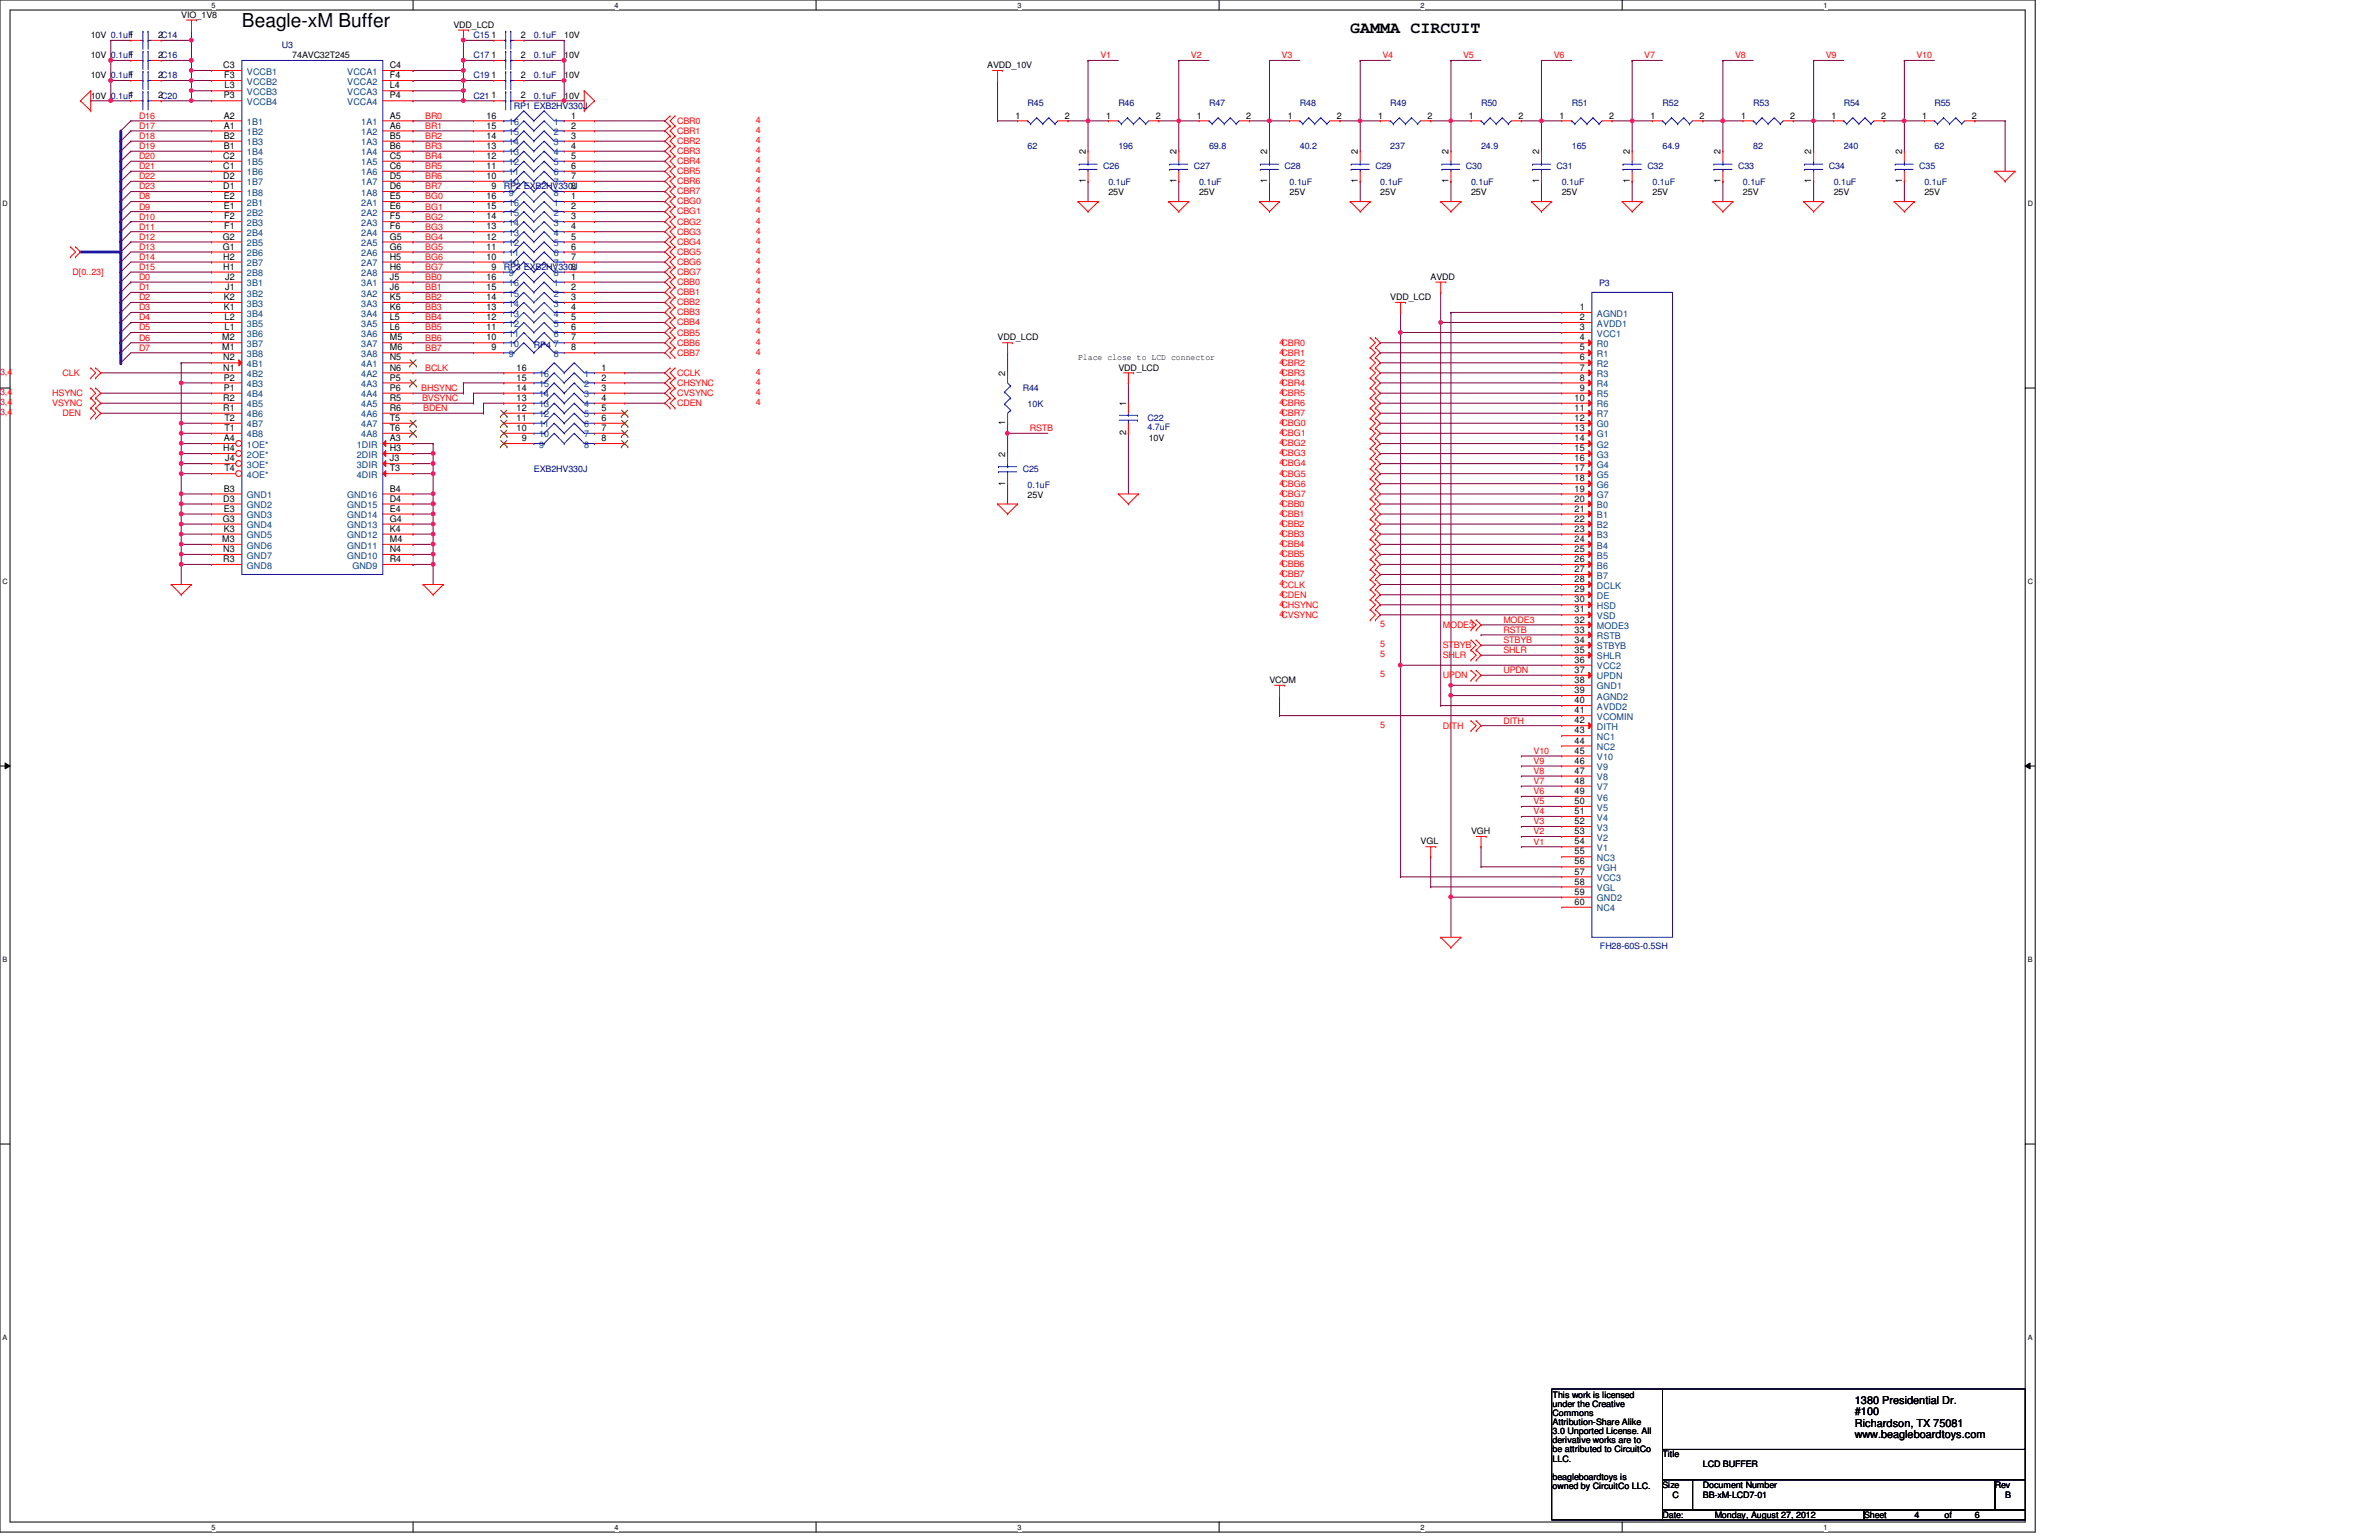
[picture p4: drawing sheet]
<svg xmlns="http://www.w3.org/2000/svg" width="432mm" height="279mm" viewBox="0 0 432 279" stroke-linecap="round" stroke-linejoin="round" font-family="sans-serif">
<defs><g id="words">
<text font-size="3.5" x="43.9" y="4.9">Beagle-xM Buffer</text>
<text font-size="2.9" x="245.1" y="6.1">GAMMA CIRCUIT</text>
<g font-size="2">
<text x="336.7" y="254.7">1380 Presidential Dr.</text>
<text x="336.7" y="256.8">#100</text>
<text x="336.7" y="258.9">Richardson, TX 75081</text>
<text x="336.7" y="260.9">www.beagleboardtoys.com</text>
</g>
<g font-size="1.7">
<text x="23.4" y="10.5">1</text>
<text x="23.4" y="6.9">1</text>
<text x="28.7" y="10.5">2C16</text>
<text x="28.7" y="6.9">2C14</text>
<text x="89.2" y="10.5">1</text>
<text x="89.2" y="6.9">1</text>
<text x="94.5" y="10.5">2</text>
<text x="94.5" y="6.9">2</text>
<text x="23.4" y="17.9">1</text>
<text x="23.4" y="14.2">1</text>
<text x="28.7" y="17.9">2C20</text>
<text x="28.7" y="14.2">2C18</text>
<text x="40.5" y="12.4">C3</text>
<text x="40.6" y="17.9">P3</text>
<text x="40.7" y="14.2">F3</text>
<text x="40.8" y="16">L3</text>
<text x="70.7" y="12.4">C4</text>
<text x="70.7" y="14.2">F4</text>
<text x="70.7" y="16">L4</text>
<text x="70.7" y="17.9">P4</text>
<text x="89.2" y="14.2">1</text>
<text x="89.2" y="17.9">1</text>
<text x="94.5" y="14.2">2</text>
<text x="94.5" y="17.9">2</text>
<text x="40.6" y="21.5">A2</text>
<text x="40.6" y="23.3">A1</text>
<text x="70.7" y="21.5">A5</text>
<text x="70.7" y="23.3">A6</text>
<text x="88.3" y="21.5">16</text>
<text x="88.3" y="23.3">15</text>
<text x="103.7" y="21.5">1</text>
<text x="103.7" y="23.3">2</text>
<text x="184.3" y="21.5">1</text>
<text x="193.3" y="21.5">2</text>
<text x="200.8" y="21.5">1</text>
<text x="209.8" y="21.5">2</text>
<text x="217.3" y="21.5">1</text>
<text x="226.2" y="21.5">2</text>
<text x="233.7" y="21.5">1</text>
<text x="242.7" y="21.5">2</text>
<text x="250.1" y="21.5">1</text>
<text x="259.1" y="21.5">2</text>
<text x="266.6" y="21.5">1</text>
<text x="275.6" y="21.5">2</text>
<text x="283.1" y="21.5">1</text>
<text x="292.1" y="21.5">2</text>
<text x="299.6" y="21.5">1</text>
<text x="308.5" y="21.5">2</text>
<text x="316" y="21.5">1</text>
<text x="325" y="21.5">2</text>
<text x="332.4" y="21.5">1</text>
<text x="341.4" y="21.5">2</text>
<text x="348.9" y="21.5">1</text>
<text x="357.9" y="21.5">2</text>
<text x="40.5" y="28.8">C2</text>
<text x="40.6" y="25.2">B2</text>
<text x="40.6" y="27">B1</text>
<text x="70.7" y="25.2">B5</text>
<text x="70.7" y="27">B6</text>
<text x="70.7" y="28.8">C5</text>
<text x="88.3" y="28.8">12</text>
<text x="88.3" y="27">13</text>
<text x="88.3" y="25.2">14</text>
<text x="103.7" y="25.2">3</text>
<text x="103.7" y="27">4</text>
<text x="103.7" y="28.8">5</text>
<text x="197.1" y="28" transform="rotate(-90 197.1 28)">2</text>
<text x="213.5" y="28" transform="rotate(-90 213.5 28)">2</text>
<text x="230" y="28" transform="rotate(-90 230 28)">2</text>
<text x="246.5" y="28" transform="rotate(-90 246.5 28)">2</text>
<text x="262.9" y="28" transform="rotate(-90 262.9 28)">2</text>
<text x="279.4" y="28" transform="rotate(-90 279.4 28)">2</text>
<text x="295.8" y="28" transform="rotate(-90 295.8 28)">2</text>
<text x="312.3" y="28" transform="rotate(-90 312.3 28)">2</text>
<text x="328.8" y="28" transform="rotate(-90 328.8 28)">2</text>
<text x="345.2" y="28" transform="rotate(-90 345.2 28)">2</text>
<text x="40.5" y="30.6">C1</text>
<text x="40.5" y="32.5">D2</text>
<text x="40.5" y="34.3">D1</text>
<text x="70.7" y="30.6">C6</text>
<text x="70.7" y="32.5">D5</text>
<text x="70.7" y="34.3">D6</text>
<text x="88.3" y="32.5">10</text>
<text x="88.3" y="30.6">11</text>
<text x="89.2" y="34.3">9</text>
<text x="103.7" y="30.6">6</text>
<text x="103.7" y="32.5">7</text>
<text x="103.7" y="34.3">8</text>
<text x="197.1" y="33.2" transform="rotate(-90 197.1 33.2)">1</text>
<text x="213.5" y="33.2" transform="rotate(-90 213.5 33.2)">1</text>
<text x="230" y="33.2" transform="rotate(-90 230 33.2)">1</text>
<text x="246.5" y="33.2" transform="rotate(-90 246.5 33.2)">1</text>
<text x="262.9" y="33.2" transform="rotate(-90 262.9 33.2)">1</text>
<text x="279.4" y="33.2" transform="rotate(-90 279.4 33.2)">1</text>
<text x="295.8" y="33.2" transform="rotate(-90 295.8 33.2)">1</text>
<text x="312.3" y="33.2" transform="rotate(-90 312.3 33.2)">1</text>
<text x="328.8" y="33.2" transform="rotate(-90 328.8 33.2)">1</text>
<text x="345.2" y="33.2" transform="rotate(-90 345.2 33.2)">1</text>
<text x="40.6" y="36.2">E2</text>
<text x="40.6" y="38">E1</text>
<text x="40.7" y="39.8">F2</text>
<text x="40.7" y="41.6">F1</text>
<text x="70.7" y="36.2">E5</text>
<text x="70.7" y="38">E6</text>
<text x="70.7" y="39.8">F5</text>
<text x="70.7" y="41.6">F6</text>
<text x="88.3" y="36.2">16</text>
<text x="88.3" y="41.6">13</text>
<text x="88.3" y="39.8">14</text>
<text x="88.3" y="38">15</text>
<text x="103.7" y="36.2">1</text>
<text x="103.7" y="38">2</text>
<text x="103.7" y="39.8">3</text>
<text x="103.7" y="41.6">4</text>
<text x="40.4" y="43.5">G2</text>
<text x="40.4" y="45.3">G1</text>
<text x="40.5" y="47.1">H2</text>
<text x="70.7" y="43.5">G5</text>
<text x="70.7" y="45.3">G6</text>
<text x="70.7" y="47.1">H5</text>
<text x="88.3" y="47.1">10</text>
<text x="88.3" y="45.3">11</text>
<text x="88.3" y="43.5">12</text>
<text x="103.7" y="43.5">5</text>
<text x="103.7" y="45.3">6</text>
<text x="103.7" y="47.1">7</text>
<text x="40.5" y="48.9">H1</text>
<text x="40.9" y="50.8">J2</text>
<text x="40.9" y="52.6">J1</text>
<text x="70.7" y="48.9">H6</text>
<text x="70.7" y="50.8">J5</text>
<text x="70.7" y="52.6">J6</text>
<text x="88.3" y="50.8">16</text>
<text x="88.3" y="52.6">15</text>
<text x="89.2" y="48.9">9</text>
<text x="103.7" y="48.9">8</text>
<text x="103.7" y="50.8">1</text>
<text x="103.7" y="52.6">2</text>
<text x="40.6" y="54.4">K2</text>
<text x="40.6" y="56.3">K1</text>
<text x="40.8" y="58.1">L2</text>
<text x="40.8" y="59.9">L1</text>
<text x="70.7" y="54.4">K5</text>
<text x="70.7" y="56.3">K6</text>
<text x="70.7" y="58.1">L5</text>
<text x="70.7" y="59.9">L6</text>
<text x="88.3" y="59.9">11</text>
<text x="88.3" y="58.1">12</text>
<text x="88.3" y="56.3">13</text>
<text x="88.3" y="54.4">14</text>
<text x="103.7" y="54.4">3</text>
<text x="103.7" y="56.3">4</text>
<text x="103.7" y="58.1">5</text>
<text x="103.7" y="59.9">6</text>
<text x="286.7" y="56.3">1</text>
<text x="286.7" y="58.1">2</text>
<text x="286.7" y="59.9">3</text>
<text x="40.3" y="61.8">M2</text>
<text x="40.3" y="63.6">M1</text>
<text x="40.5" y="65.4">N2</text>
<text x="70.7" y="61.8">M5</text>
<text x="70.7" y="63.6">M6</text>
<text x="70.7" y="65.4">N5</text>
<text x="88.3" y="61.8">10</text>
<text x="89.2" y="63.6">9</text>
<text x="103.7" y="61.8">7</text>
<text x="103.7" y="63.6">8</text>
<text x="286.7" y="61.8">4</text>
<text x="286.7" y="63.6">5</text>
<text x="286.7" y="65.4">6</text>
<text x="40.5" y="67.2">N1</text>
<text x="40.6" y="69">P2</text>
<text x="40.6" y="70.9">P1</text>
<text x="70.7" y="67.2">N6</text>
<text x="70.7" y="69">P5</text>
<text x="70.7" y="70.9">P6</text>
<text x="93.8" y="67.2">16</text>
<text x="93.8" y="70.9">14</text>
<text x="93.8" y="69">15</text>
<text x="109.2" y="67.2">1</text>
<text x="109.2" y="69">2</text>
<text x="109.2" y="70.9">3</text>
<text x="182.5" y="68.2" transform="rotate(-90 182.5 68.2)">2</text>
<text x="286.7" y="67.2">7</text>
<text x="286.7" y="69">8</text>
<text x="286.7" y="70.9">9</text>
<text x="40.5" y="72.7">R2</text>
<text x="40.5" y="74.5">R1</text>
<text x="40.7" y="76.4">T2</text>
<text x="70.7" y="72.7">R5</text>
<text x="70.7" y="74.5">R6</text>
<text x="70.7" y="76.4">T5</text>
<text x="93.8" y="76.4">11</text>
<text x="93.8" y="74.5">12</text>
<text x="93.8" y="72.7">13</text>
<text x="109.2" y="72.7">4</text>
<text x="109.2" y="74.5">5</text>
<text x="109.2" y="76.4">6</text>
<text x="182.5" y="77.1" transform="rotate(-90 182.5 77.1)">1</text>
<text x="204.4" y="73.7" transform="rotate(-90 204.4 73.7)">1</text>
<text x="285.8" y="72.7">10</text>
<text x="285.8" y="74.5">11</text>
<text x="285.8" y="76.4">12</text>
<text x="40.5" y="81.9">H4</text>
<text x="40.6" y="80.1">A4</text>
<text x="40.7" y="78.2">T1</text>
<text x="40.9" y="83.7">J4</text>
<text x="70.7" y="80.1">A3</text>
<text x="70.7" y="78.2">T6</text>
<text x="70.7" y="81.9">H3</text>
<text x="70.7" y="83.7">J3</text>
<text x="93.8" y="78.2">10</text>
<text x="94.7" y="80.1">9</text>
<text x="109.2" y="78.2">7</text>
<text x="109.2" y="80.1">8</text>
<text x="182.5" y="82.8" transform="rotate(-90 182.5 82.8)">2</text>
<text x="204.4" y="79" transform="rotate(-90 204.4 79)">2</text>
<text x="285.8" y="78.2">13</text>
<text x="285.8" y="80.1">14</text>
<text x="285.8" y="81.9">15</text>
<text x="285.8" y="83.7">16</text>
<text x="40.6" y="89.2">B3</text>
<text x="40.7" y="85.5">T4</text>
<text x="70.7" y="85.5">T3</text>
<text x="70.7" y="89.2">B4</text>
<text x="182.5" y="88.1" transform="rotate(-90 182.5 88.1)">1</text>
<text x="285.8" y="85.5">17</text>
<text x="285.8" y="87.3">18</text>
<text x="285.8" y="89.2">19</text>
<text x="40.4" y="94.7">G3</text>
<text x="40.5" y="91">D3</text>
<text x="40.6" y="92.8">E3</text>
<text x="70.7" y="91">D4</text>
<text x="70.7" y="92.8">E4</text>
<text x="70.7" y="94.7">G4</text>
<text x="285.8" y="91">20</text>
<text x="285.8" y="92.8">21</text>
<text x="285.8" y="94.7">22</text>
<text x="40.3" y="98.3">M3</text>
<text x="40.5" y="100.2">N3</text>
<text x="40.5" y="102">R3</text>
<text x="40.6" y="96.5">K3</text>
<text x="70.7" y="96.5">K4</text>
<text x="70.7" y="98.3">M4</text>
<text x="70.7" y="100.2">N4</text>
<text x="70.7" y="102">R4</text>
<text x="285.8" y="96.5">23</text>
<text x="285.8" y="98.3">24</text>
<text x="285.8" y="100.2">25</text>
<text x="285.8" y="102">26</text>
<text x="285.8" y="103.8">27</text>
<text x="285.8" y="105.6">28</text>
<text x="285.8" y="107.5">29</text>
<text x="285.8" y="109.3">30</text>
<text x="285.8" y="111.1">31</text>
<text x="285.8" y="112.9">32</text>
<text x="285.8" y="114.8">33</text>
<text x="285.8" y="116.6">34</text>
<text x="285.8" y="118.4">35</text>
<text x="285.8" y="120.3">36</text>
<text x="285.8" y="122.1">37</text>
<text x="285.8" y="123.9">38</text>
<text x="285.8" y="125.8">39</text>
<text x="285.8" y="127.6">40</text>
<text x="285.8" y="129.4">41</text>
<text x="285.8" y="131.2">42</text>
<text x="285.8" y="133.1">43</text>
<text x="285.8" y="134.9">44</text>
<text x="285.8" y="136.7">45</text>
<text x="285.8" y="138.6">46</text>
<text x="285.8" y="140.4">47</text>
<text x="285.8" y="142.2">48</text>
<text x="285.8" y="144.1">49</text>
<text x="285.8" y="145.9">50</text>
<text x="285.8" y="147.7">51</text>
<text x="285.8" y="149.5">52</text>
<text x="285.8" y="151.3">53</text>
<text x="285.8" y="153.2">54</text>
<text x="285.8" y="155">55</text>
<text x="285.8" y="156.8">56</text>
<text x="285.8" y="158.7">57</text>
<text x="285.8" y="160.5">58</text>
<text x="285.8" y="162.3">59</text>
<text x="285.8" y="164.2">60</text>
</g>
<g font-size="1.7" fill="#004080">
<text x="44.8" y="15.4">VCCB2</text>
<text x="44.8" y="13.5">VCCB1</text>
<text x="44.8" y="17.2">VCCB3</text>
<text x="63" y="13.5">VCCA1</text>
<text x="63" y="15.4">VCCA2</text>
<text x="63" y="17.2">VCCA3</text>
<text x="44.8" y="22.7">1B1</text>
<text x="44.8" y="19">VCCB4</text>
<text x="63" y="19">VCCA4</text>
<text x="65.6" y="22.7">1A1</text>
<text x="92.4" y="22.7">16</text>
<text x="100.5" y="22.7">1</text>
<text x="44.8" y="24.5">1B2</text>
<text x="44.8" y="26.4">1B3</text>
<text x="44.8" y="28.2">1B4</text>
<text x="65.6" y="24.5">1A2</text>
<text x="65.6" y="26.4">1A3</text>
<text x="65.6" y="28.2">1A4</text>
<text x="92.4" y="28.2">13</text>
<text x="92.4" y="26.4">14</text>
<text x="92.4" y="24.5">15</text>
<text x="100.5" y="24.5">2</text>
<text x="100.5" y="26.4">3</text>
<text x="100.5" y="28.2">4</text>
<text x="44.8" y="30">1B5</text>
<text x="44.8" y="31.8">1B6</text>
<text x="44.8" y="33.7">1B7</text>
<text x="44.8" y="35.5">1B8</text>
<text x="65.6" y="30">1A5</text>
<text x="65.6" y="31.8">1A6</text>
<text x="65.6" y="33.7">1A7</text>
<text x="65.6" y="35.5">1A8</text>
<text x="92.4" y="35.5">9</text>
<text x="92.4" y="33.7">10</text>
<text x="92.4" y="31.8">11</text>
<text x="92.4" y="30">12</text>
<text x="100.5" y="30">5</text>
<text x="100.5" y="31.8">6</text>
<text x="100.5" y="33.7">7</text>
<text x="100.5" y="35.5">8</text>
<text x="44.8" y="37.3">2B1</text>
<text x="44.8" y="39.2">2B2</text>
<text x="44.8" y="41">2B3</text>
<text x="65.6" y="37.3">2A1</text>
<text x="65.6" y="39.2">2A2</text>
<text x="65.6" y="41">2A3</text>
<text x="92.4" y="37.3">16</text>
<text x="92.4" y="41">14</text>
<text x="92.4" y="39.2">15</text>
<text x="100.5" y="37.3">1</text>
<text x="100.5" y="39.2">2</text>
<text x="100.5" y="41">3</text>
<text x="44.8" y="42.8">2B4</text>
<text x="44.8" y="44.7">2B5</text>
<text x="44.8" y="46.5">2B6</text>
<text x="65.6" y="42.8">2A4</text>
<text x="65.6" y="44.7">2A5</text>
<text x="65.6" y="46.5">2A6</text>
<text x="92.4" y="46.5">11</text>
<text x="92.4" y="44.7">12</text>
<text x="92.4" y="42.8">13</text>
<text x="100.5" y="42.8">4</text>
<text x="100.5" y="44.7">5</text>
<text x="100.5" y="46.5">6</text>
<text x="44.8" y="48.3">2B7</text>
<text x="44.8" y="50.1">2B8</text>
<text x="44.8" y="51.9">3B1</text>
<text x="44.8" y="53.8">3B2</text>
<text x="65.6" y="48.3">2A7</text>
<text x="65.6" y="50.1">2A8</text>
<text x="65.6" y="51.9">3A1</text>
<text x="65.6" y="53.8">3A2</text>
<text x="92.4" y="50.1">9</text>
<text x="92.4" y="48.3">10</text>
<text x="92.4" y="51.9">16</text>
<text x="92.4" y="53.8">15</text>
<text x="100.5" y="48.3">7</text>
<text x="100.5" y="50.1">8</text>
<text x="100.5" y="51.9">1</text>
<text x="100.5" y="53.8">2</text>
<text x="44.8" y="55.6">3B3</text>
<text x="44.8" y="57.4">3B4</text>
<text x="44.8" y="59.3">3B5</text>
<text x="65.6" y="55.6">3A3</text>
<text x="65.6" y="57.4">3A4</text>
<text x="65.6" y="59.3">3A5</text>
<text x="92.4" y="59.3">12</text>
<text x="92.4" y="57.4">13</text>
<text x="92.4" y="55.6">14</text>
<text x="100.5" y="55.6">3</text>
<text x="100.5" y="57.4">4</text>
<text x="100.5" y="59.3">5</text>
<text x="289.9" y="57.4">AGND1</text>
<text x="289.9" y="59.3">AVDD1</text>
<text x="44.8" y="61.1">3B6</text>
<text x="44.8" y="62.9">3B7</text>
<text x="44.8" y="64.8">3B8</text>
<text x="65.6" y="61.1">3A6</text>
<text x="65.6" y="62.9">3A7</text>
<text x="65.6" y="64.8">3A8</text>
<text x="92.4" y="64.8">9</text>
<text x="92.4" y="62.9">10</text>
<text x="92.4" y="61.1">11</text>
<text x="100.5" y="61.1">6</text>
<text x="100.5" y="62.9">7</text>
<text x="100.5" y="64.8">8</text>
<text x="289.9" y="61.1">VCC1</text>
<text x="289.9" y="62.9">R0</text>
<text x="289.9" y="64.8">R1</text>
<text x="44.8" y="66.6">4B1</text>
<text x="44.8" y="68.4">4B2</text>
<text x="44.8" y="70.2">4B3</text>
<text x="65.6" y="66.6">4A1</text>
<text x="65.6" y="68.4">4A2</text>
<text x="65.6" y="70.2">4A3</text>
<text x="97.8" y="68.4">16</text>
<text x="97.8" y="70.2">15</text>
<text x="106" y="68.4">1</text>
<text x="106" y="70.2">2</text>
<text x="289.9" y="66.6">R2</text>
<text x="289.9" y="68.4">R3</text>
<text x="289.9" y="70.2">R4</text>
<text x="44.8" y="72.1">4B4</text>
<text x="44.8" y="73.9">4B5</text>
<text x="44.8" y="75.7">4B6</text>
<text x="44.8" y="77.6">4B7</text>
<text x="65.6" y="72.1">4A4</text>
<text x="65.6" y="73.9">4A5</text>
<text x="65.6" y="75.7">4A6</text>
<text x="65.6" y="77.6">4A7</text>
<text x="97.8" y="77.6">11</text>
<text x="97.8" y="75.7">12</text>
<text x="97.8" y="73.9">13</text>
<text x="97.8" y="72.1">14</text>
<text x="106" y="72.1">3</text>
<text x="106" y="73.9">4</text>
<text x="106" y="75.7">5</text>
<text x="106" y="77.6">6</text>
<text x="289.9" y="72.1">R5</text>
<text x="289.9" y="73.9">R6</text>
<text x="289.9" y="75.7">R7</text>
<text x="289.9" y="77.6">G0</text>
<text x="44.8" y="81.2">1OE*</text>
<text x="44.8" y="79.4">4B8</text>
<text x="44.8" y="83.1">2OE*</text>
<text x="64.8" y="81.2">1DIR</text>
<text x="64.8" y="83.1">2DIR</text>
<text x="65.6" y="79.4">4A8</text>
<text x="97.8" y="81.2">9</text>
<text x="97.8" y="79.4">10</text>
<text x="106" y="79.4">7</text>
<text x="106" y="81.2">8</text>
<text x="289.9" y="79.4">G1</text>
<text x="289.9" y="81.2">G2</text>
<text x="289.9" y="83.1">G3</text>
<text x="44.8" y="84.9">3OE*</text>
<text x="44.8" y="86.7">4OE*</text>
<text x="64.8" y="84.9">3DIR</text>
<text x="64.8" y="86.7">4DIR</text>
<text x="289.9" y="84.9">G4</text>
<text x="289.9" y="86.7">G5</text>
<text x="289.9" y="88.5">G6</text>
<text x="44.8" y="92.2">GND2</text>
<text x="44.8" y="94">GND3</text>
<text x="44.8" y="90.4">GND1</text>
<text x="44.8" y="95.8">GND4</text>
<text x="63" y="90.4">GND16</text>
<text x="63" y="92.2">GND15</text>
<text x="63" y="94">GND14</text>
<text x="63" y="95.8">GND13</text>
<text x="289.9" y="90.4">G7</text>
<text x="289.9" y="92.2">B0</text>
<text x="289.9" y="94">B1</text>
<text x="289.9" y="95.8">B2</text>
<text x="44.8" y="97.7">GND5</text>
<text x="44.8" y="99.5">GND6</text>
<text x="44.8" y="101.3">GND7</text>
<text x="63" y="97.7">GND12</text>
<text x="63" y="99.5">GND11</text>
<text x="63" y="101.3">GND10</text>
<text x="289.9" y="97.7">B3</text>
<text x="289.9" y="99.5">B4</text>
<text x="289.9" y="101.3">B5</text>
<text x="44.8" y="103.2">GND8</text>
<text x="64" y="103.2">GND9</text>
<text x="289.9" y="103.2">B6</text>
<text x="289.9" y="105">B7</text>
<text x="289.9" y="106.8">DCLK</text>
<text x="289.9" y="108.7">DE</text>
<text x="289.9" y="110.5">HSD</text>
<text x="289.9" y="112.3">VSD</text>
<text x="289.9" y="114.1">MODE3</text>
<text x="289.9" y="116">RSTB</text>
<text x="289.9" y="117.8">STBYB</text>
<text x="289.9" y="119.6">SHLR</text>
<text x="289.9" y="121.5">VCC2</text>
<text x="289.9" y="123.3">UPDN</text>
<text x="289.9" y="125.1">GND1</text>
<text x="289.9" y="127">AGND2</text>
<text x="289.9" y="128.8">AVDD2</text>
<text x="289.9" y="130.6">VCOMIN</text>
<text x="289.9" y="132.4">DITH</text>
<text x="289.9" y="134.2">NC1</text>
<text x="289.9" y="136.1">NC2</text>
<text x="289.9" y="137.9">V10</text>
<text x="289.9" y="139.7">V9</text>
<text x="289.9" y="141.6">V8</text>
<text x="289.9" y="143.4">V7</text>
<text x="289.9" y="145.2">V6</text>
<text x="289.9" y="147.1">V5</text>
<text x="289.9" y="148.9">V4</text>
<text x="289.9" y="150.7">V3</text>
<text x="289.9" y="152.5">V2</text>
<text x="289.9" y="154.4">V1</text>
<text x="289.9" y="156.2">NC3</text>
<text x="289.9" y="158">VGH</text>
<text x="289.9" y="159.9">VCC3</text>
<text x="289.9" y="161.7">VGL</text>
<text x="289.9" y="163.5">GND2</text>
<text x="289.9" y="165.4">NC4</text>
</g>
<g font-size="1.6">
<text x="32.9" y="3.3">VIO_1V8</text>
<text x="82.3" y="5.1">VDD_LCD</text>
<text x="16.5" y="10.6">10V</text>
<text x="16.5" y="6.9">10V 0.1uF</text>
<text x="53" y="10.6">74AVC32T245</text>
<text x="102.4" y="10.6">10V</text>
<text x="102.4" y="6.9">10V</text>
<text x="16.5" y="17.9">10V</text>
<text x="16.5" y="14.2">10V</text>
<text x="102.4" y="14.2">10V</text>
<text x="102.4" y="17.9">10V</text>
<text x="179.2" y="12.4">AVDD_10V</text>
<text x="201.2" y="35.4">25V</text>
<text x="217.6" y="35.4">25V</text>
<text x="234.1" y="35.4">25V</text>
<text x="250.5" y="35.4">25V</text>
<text x="267" y="35.4">25V</text>
<text x="283.5" y="35.4">25V</text>
<text x="299.9" y="35.4">25V</text>
<text x="316.4" y="35.4">25V</text>
<text x="332.8" y="35.4">25V</text>
<text x="349.3" y="35.4">25V</text>
<text x="259.7" y="50.8">AVDD</text>
<text x="252.3" y="54.5">VDD_LCD</text>
<text x="181.1" y="61.8">VDD_LCD</text>
<text x="195.7" y="65.3">Place close to LCD connector</text>
<text x="203" y="67.3">VDD_LCD</text>
<text x="208.5" y="80.1">10V</text>
<text x="186.5" y="90.3">25V</text>
<text x="230.4" y="124">VCOM</text>
<text x="257.9" y="153.2">VGL</text>
<text x="267" y="151.4">VGH</text>
<text x="281.8" y="253.6">This work is licensed</text>
<text x="281.8" y="255.3">under the Creative</text>
<text x="281.8" y="256.9">Commons</text>
<text x="281.8" y="258.6">Attribution-Share Alike</text>
<text x="281.8" y="260.2">3.0 Unported License. All</text>
<text x="281.8" y="261.9">derivative works are to</text>
<text x="281.8" y="263.5">be attributed to CircuitCo</text>
<text x="281.8" y="265.2">LLC.</text>
<text x="281.8" y="268.5">beagleboardtoys is</text>
<text x="301.8" y="264.4">Title</text>
<text x="301.8" y="269.9">Size</text>
<text x="309.1" y="269.9">Document Number</text>
<text x="309.1" y="266.2">LCD BUFFER</text>
<text x="362.1" y="269.9">Rev</text>
<text x="281.8" y="270.1">owned by CircuitCo LLC.</text>
<text x="301.8" y="275.4">Date:</text>
<text x="303.6" y="271.7">C</text>
<text x="309.1" y="271.7">BB-xM-LCD7-01</text>
<text x="311.2" y="275.4">Monday, August 27, 2012</text>
<text x="338.3" y="275.4">Sheet</text>
<text x="347.5" y="275.4">4</text>
<text x="352.9" y="275.4">of</text>
<text x="358.4" y="275.4">6</text>
<text x="363.9" y="271.7">B</text>
</g>
<g font-size="1.6" fill="#000080">
<text x="20.1" y="10.6">0.1uF</text>
<text x="51.2" y="8.8">U3</text>
<text x="85.9" y="10.6">C17</text>
<text x="85.9" y="6.9">C15</text>
<text x="96.9" y="10.6">0.1uF</text>
<text x="96.9" y="6.9">0.1uF</text>
<text x="20.1" y="17.9">0.1uF</text>
<text x="20.1" y="14.2">0.1uF</text>
<text x="85.9" y="14.2">C19</text>
<text x="85.9" y="17.9">C21</text>
<text x="96.9" y="14.2">0.1uF</text>
<text x="96.9" y="17.9">0.1uF</text>
<text x="93.3" y="19.7">RP1 EXB2HV330J</text>
<text x="186.5" y="19.2">R45</text>
<text x="203" y="19.2">R46</text>
<text x="219.5" y="19.2">R47</text>
<text x="235.9" y="19.2">R48</text>
<text x="252.3" y="19.2">R49</text>
<text x="268.8" y="19.2">R50</text>
<text x="285.3" y="19.2">R51</text>
<text x="301.8" y="19.2">R52</text>
<text x="318.2" y="19.2">R53</text>
<text x="334.6" y="19.2">R54</text>
<text x="351.1" y="19.2">R55</text>
<text x="186.5" y="27.1">62</text>
<text x="203" y="27.1">196</text>
<text x="219.5" y="27.1">69.8</text>
<text x="235.9" y="27.1">40.2</text>
<text x="252.3" y="27.1">237</text>
<text x="268.8" y="27.1">24.9</text>
<text x="285.3" y="27.1">165</text>
<text x="301.8" y="27.1">64.9</text>
<text x="318.2" y="27.1">82</text>
<text x="334.6" y="27.1">240</text>
<text x="351.1" y="27.1">62</text>
<text x="91.4" y="34.3">RP2 EXB2HV330J</text>
<text x="200.2" y="30.7">C26</text>
<text x="201.2" y="33.6">0.1uF</text>
<text x="216.7" y="30.7">C27</text>
<text x="217.6" y="33.6">0.1uF</text>
<text x="233.2" y="30.7">C28</text>
<text x="234.1" y="33.6">0.1uF</text>
<text x="249.6" y="30.7">C29</text>
<text x="250.5" y="33.6">0.1uF</text>
<text x="266.1" y="30.7">C30</text>
<text x="267" y="33.6">0.1uF</text>
<text x="282.5" y="30.7">C31</text>
<text x="283.5" y="33.6">0.1uF</text>
<text x="299" y="30.7">C32</text>
<text x="299.9" y="33.6">0.1uF</text>
<text x="315.5" y="30.7">C33</text>
<text x="316.4" y="33.6">0.1uF</text>
<text x="331.9" y="30.7">C34</text>
<text x="332.8" y="33.6">0.1uF</text>
<text x="348.4" y="30.7">C35</text>
<text x="349.3" y="33.6">0.1uF</text>
<text x="91.4" y="49">RP3 EXB2HV330J</text>
<text x="290.2" y="51.9">P3</text>
<text x="96.9" y="63.1">RP4</text>
<text x="185.6" y="70.9">R44</text>
<text x="186.5" y="73.9">10K</text>
<text x="208.3" y="76.4">C22</text>
<text x="208.3" y="78.1">4.7uF</text>
<text x="96.9" y="85.6">EXB2HV330J</text>
<text x="185.6" y="85.6">C25</text>
<text x="186.5" y="88.5">0.1uF</text>
<text x="290.4" y="172.3">FH28-60S-0.5SH</text>
</g>
<g font-size="1.6" fill="#f00">
<text x="199.7" y="10.6">V1</text>
<text x="216.2" y="10.6">V2</text>
<text x="232.6" y="10.6">V3</text>
<text x="250.9" y="10.6">V4</text>
<text x="265.6" y="10.6">V5</text>
<text x="282" y="10.6">V6</text>
<text x="298.4" y="10.6">V7</text>
<text x="314.9" y="10.6">V8</text>
<text x="331.4" y="10.6">V9</text>
<text x="347.9" y="10.6">V10</text>
<text x="25.2" y="21.5">D16</text>
<text x="25.2" y="23.4">D17</text>
<text x="77.2" y="21.5">BR0</text>
<text x="77.2" y="23.4">BR1</text>
<text x="122.9" y="22.5">CBR0</text>
<text x="137.2" y="22.3">4</text>
<text x="25.2" y="28.9">D20</text>
<text x="25.2" y="25.2">D18</text>
<text x="25.2" y="27.1">D19</text>
<text x="77.2" y="25.2">BR2</text>
<text x="77.2" y="27.1">BR3</text>
<text x="77.2" y="28.9">BR4</text>
<text x="122.9" y="24.3">CBR1</text>
<text x="122.9" y="26.1">CBR2</text>
<text x="122.9" y="27.9">CBR3</text>
<text x="122.9" y="29.8">CBR4</text>
<text x="137.2" y="24.1">4</text>
<text x="137.2" y="26">4</text>
<text x="137.2" y="27.8">4</text>
<text x="137.2" y="29.6">4</text>
<text x="25.2" y="32.5">D22</text>
<text x="25.2" y="30.7">D21</text>
<text x="25.2" y="34.4">D23</text>
<text x="77.2" y="30.7">BR5</text>
<text x="77.2" y="32.5">BR6</text>
<text x="77.2" y="34.4">BR7</text>
<text x="122.9" y="31.6">CBR5</text>
<text x="122.9" y="33.4">CBR6</text>
<text x="122.9" y="35.3">CBR7</text>
<text x="137.2" y="31.4">4</text>
<text x="137.2" y="33.2">4</text>
<text x="137.2" y="35.1">4</text>
<text x="25.2" y="36.2">D8</text>
<text x="25.2" y="38">D9</text>
<text x="25.2" y="39.8">D10</text>
<text x="25.2" y="41.7">D11</text>
<text x="77.2" y="36.2">BG0</text>
<text x="77.2" y="41.7">BG3</text>
<text x="77.2" y="38">BG1</text>
<text x="77.2" y="39.8">BG2</text>
<text x="122.9" y="37.1">CBG0</text>
<text x="122.9" y="38.9">CBG1</text>
<text x="122.9" y="40.8">CBG2</text>
<text x="137.2" y="36.9">4</text>
<text x="137.2" y="38.7">4</text>
<text x="137.2" y="40.6">4</text>
<text x="25.2" y="47.2">D14</text>
<text x="25.2" y="45.3">D13</text>
<text x="25.2" y="43.5">D12</text>
<text x="77.2" y="45.3">BG5</text>
<text x="77.2" y="47.2">BG6</text>
<text x="77.2" y="43.5">BG4</text>
<text x="122.9" y="42.6">CBG3</text>
<text x="122.9" y="44.4">CBG4</text>
<text x="122.9" y="46.2">CBG5</text>
<text x="137.2" y="42.4">4</text>
<text x="137.2" y="44.2">4</text>
<text x="137.2" y="46.1">4</text>
<text x="137.2" y="47.9">4</text>
<text x="13.2" y="49.9">D[0..23]</text>
<text x="25.2" y="49">D15</text>
<text x="25.2" y="50.8">D0</text>
<text x="25.2" y="52.7">D1</text>
<text x="77.2" y="49">BG7</text>
<text x="77.2" y="50.8">BB0</text>
<text x="77.2" y="52.7">BB1</text>
<text x="122.9" y="48">CBG6</text>
<text x="122.9" y="49.9">CBG7</text>
<text x="122.9" y="51.7">CBB0</text>
<text x="122.9" y="53.6">CBB1</text>
<text x="137.2" y="49.7">4</text>
<text x="137.2" y="51.5">4</text>
<text x="137.2" y="53.4">4</text>
<text x="25.2" y="54.5">D2</text>
<text x="25.2" y="56.3">D3</text>
<text x="25.2" y="58.1">D4</text>
<text x="25.2" y="59.9">D5</text>
<text x="77.2" y="59.9">BB5</text>
<text x="77.2" y="56.3">BB3</text>
<text x="77.2" y="58.1">BB4</text>
<text x="77.2" y="54.5">BB2</text>
<text x="122.9" y="55.4">CBB2</text>
<text x="122.9" y="57.2">CBB3</text>
<text x="122.9" y="59.1">CBB4</text>
<text x="137.2" y="55.2">4</text>
<text x="137.2" y="57">4</text>
<text x="137.2" y="58.8">4</text>
<text x="25.2" y="61.8">D6</text>
<text x="25.2" y="63.6">D7</text>
<text x="77.2" y="63.6">BB7</text>
<text x="77.2" y="61.8">BB6</text>
<text x="122.9" y="60.9">CBB5</text>
<text x="122.9" y="62.7">CBB6</text>
<text x="122.9" y="64.5">CBB7</text>
<text x="137.2" y="60.7">4</text>
<text x="137.2" y="62.5">4</text>
<text x="137.2" y="64.3">4</text>
<text x="232.2" y="62.5">4CBR0</text>
<text x="232.2" y="64.3">4CBR1</text>
<text x="0" y="71.7">3,4</text>
<text x="0" y="68">3,4</text>
<text x="9.5" y="71.8">HSYNC</text>
<text x="11.3" y="68.2">CLK</text>
<text x="76.5" y="71">BHSYNC</text>
<text x="77.2" y="67.3">BCLK</text>
<text x="122.9" y="68.2">CCLK</text>
<text x="122.9" y="70">CHSYNC</text>
<text x="122.9" y="71.8">CVSYNC</text>
<text x="137.2" y="68">4</text>
<text x="137.2" y="69.8">4</text>
<text x="137.2" y="71.7">4</text>
<text x="232.2" y="66.2">4CBR2</text>
<text x="232.2" y="68">4CBR3</text>
<text x="232.2" y="69.8">4CBR4</text>
<text x="232.2" y="71.7">4CBR5</text>
<text x="0" y="73.5">3,4</text>
<text x="0" y="75.3">3,4</text>
<text x="9.5" y="73.7">VSYNC</text>
<text x="11.3" y="75.5">DEN</text>
<text x="76.6" y="72.8">BVSYNC</text>
<text x="76.8" y="74.6">BDEN</text>
<text x="122.9" y="73.7">CDEN</text>
<text x="137.2" y="73.5">4</text>
<text x="232.2" y="73.5">4CBR6</text>
<text x="232.2" y="75.3">4CBR7</text>
<text x="232.2" y="77.1">4CBG0</text>
<text x="186.9" y="78.2">RSTB</text>
<text x="232.2" y="79">4CBG1</text>
<text x="232.2" y="80.8">4CBG2</text>
<text x="232.2" y="82.6">4CBG3</text>
<text x="232.2" y="84.5">4CBG4</text>
<text x="232.2" y="86.3">4CBG5</text>
<text x="232.2" y="88.1">4CBG6</text>
<text x="232.2" y="90">4CBG7</text>
<text x="232.2" y="91.8">4CBB0</text>
<text x="232.2" y="93.6">4CBB1</text>
<text x="232.2" y="95.4">4CBB2</text>
<text x="232.2" y="97.2">4CBB3</text>
<text x="232.2" y="99.1">4CBB4</text>
<text x="232.2" y="100.9">4CBB5</text>
<text x="232.2" y="102.7">4CBB6</text>
<text x="232.2" y="104.6">4CBB7</text>
<text x="232.2" y="106.4">4CCLK</text>
<text x="232.2" y="108.2">4CDEN</text>
<text x="232.2" y="110.1">4CHSYNC</text>
<text x="232.2" y="111.9">4CVSYNC</text>
<text x="250.5" y="113.7">5</text>
<text x="261.9" y="113.9">MODE3</text>
<text x="272.9" y="113">MODE3</text>
<text x="250.5" y="119.2">5</text>
<text x="250.5" y="117.4">5</text>
<text x="261.9" y="119.4">SHLR</text>
<text x="261.9" y="117.6">STBYB</text>
<text x="272.9" y="114.8">RSTB</text>
<text x="272.9" y="116.7">STBYB</text>
<text x="272.9" y="118.5">SHLR</text>
<text x="250.5" y="122.9">5</text>
<text x="261.9" y="123.1">UPDN</text>
<text x="272.9" y="122.1">UPDN</text>
<text x="250.5" y="132">5</text>
<text x="272.9" y="131.3">DITH</text>
<text x="261.9" y="132.2">DITH</text>
<text x="278.3" y="136.8">V10</text>
<text x="278.3" y="142.2">V7</text>
<text x="278.3" y="140.4">V8</text>
<text x="278.3" y="138.6">V9</text>
<text x="278.3" y="149.6">V3</text>
<text x="278.3" y="147.7">V4</text>
<text x="278.3" y="145.9">V5</text>
<text x="278.3" y="144.1">V6</text>
<text x="278.3" y="153.2">V1</text>
<text x="278.3" y="151.4">V2</text>
</g>
<g font-size="1.3">
<text x="38.4" y="1.4">5</text>
<text x="111.5" y="1.4">4</text>
<text x="184.7" y="1.4">3</text>
<text x="257.9" y="1.4">2</text>
<text x="331" y="1.4">1</text>
<text x=".5" y="37.3">D</text>
<text x="368" y="37.3">D</text>
<text x=".5" y="105.9">C</text>
<text x="368" y="105.9">C</text>
<text x=".5" y="174.5">B</text>
<text x="368" y="174.5">B</text>
<text x=".5" y="243">A</text>
<text x="368" y="243">A</text>
<text x="38.4" y="277.5">5</text>
<text x="111.5" y="277.5">4</text>
<text x="184.7" y="277.5">3</text>
<text x="257.9" y="277.5">2</text>
<text x="331" y="277.5">1</text>
</g>
</g></defs>
<path d="M0 0h369.4v278h-369.4zM1.8 1.8h365.8v274.3h-365.8z" fill="none" stroke="#000" stroke-width=".18"/>
<g fill="#fff">
<path d="M38.4 .2h.7v1.5h-.7z"/>
<path d="M38.4 276.4h.7v1.4h-.7z"/>
</g>
<path d="M75 0v1.8M75 276.1v1.9" fill="none" stroke="#000" stroke-width=".18"/>
<g fill="#fff">
<path d="M111.5 .2h.8v1.5h-.8z"/>
<path d="M111.5 276.4h.8v1.4h-.8z"/>
</g>
<path d="M148.1 0v1.8M148.1 276.1v1.9" fill="none" stroke="#000" stroke-width=".18"/>
<g fill="#fff">
<path d="M184.7 .2h.7v1.5h-.7z"/>
<path d="M184.7 276.4h.7v1.4h-.7z"/>
</g>
<path d="M221.3 0v1.8M221.3 276.1v1.9" fill="none" stroke="#000" stroke-width=".18"/>
<g fill="#fff">
<path d="M257.9 .2h.7v1.5h-.7z"/>
<path d="M257.9 276.4h.7v1.4h-.7z"/>
</g>
<path d="M294.4 0v1.8M294.4 276.1v1.9" fill="none" stroke="#000" stroke-width=".18"/>
<g fill="#fff">
<path d="M331 .2h.7v1.5h-.7z"/>
<path d="M331 276.4h.7v1.4h-.7z"/>
<path d="M.5 36.1h.9v1.5h-.9z"/>
<path d="M368 36.1h1v1.5h-1z"/>
<path d="M.5 104.7h.9v1.5h-.9z"/>
<path d="M368 104.7h1v1.5h-1z"/>
</g>
<path d="M0 70.4h1.8M367.6 70.4h1.8" fill="none" stroke="#000" stroke-width=".18"/>
<g fill="#fff">
<path d="M.5 173.3h.8v1.5h-.8z"/>
<path d="M368 173.3h.9v1.5h-.9z"/>
</g>
<path d="M0 139h1.8M.9 138.4l.9 .6-.9 .5zM367.6 139l.9-.6v1.1zM367.6 139h1.8" fill="none" stroke="#000" stroke-width=".18"/>
<path d="M.9 138.4l.9 .6-.9 .5zM367.6 139l.9-.6v1.1z" fill="#000"/>
<g fill="#fff">
<path d="M.5 241.9h.8v1.4h-.8z"/>
<path d="M368 241.9h.9v1.4h-.9z"/>
</g>
<path d="M0 207.6h1.8M367.6 207.6h1.8" fill="none" stroke="#000" stroke-width=".18"/>
<path d="M75 16.5h.1M75 18.3h.1M75 16.5h9.1M84.1 12.8h.1M84.1 16.5h.1M84.1 12.8v1.8M84.1 16.5v1.8h-9.1" fill="none" stroke="#800040" stroke-width=".18"/>
<circle cx="84.1" cy="16.4" r=".36" fill="#f0f"/>
<circle cx="84.1" cy="16.4" r=".36" fill="none" stroke="#f0f" stroke-width=".18"/>
<path d="M34.8 12.8h.1M34.8 11h.1M34.8 12.8h3.6M34.8 11v1.8" fill="none" stroke="#800040" stroke-width=".18"/>
<circle cx="34.7" cy="10.9" r=".35" fill="#f0f"/>
<circle cx="34.7" cy="10.9" r=".35" fill="none" stroke="#f0f" stroke-width=".18"/>
<path d="M84.1 18.3h.1M84.1 18.3h5.5M18.3 75h.1M18.3 75h20.1" fill="none" stroke="#800040" stroke-width=".18"/>
<circle cx="84.1" cy="18.2" r=".36" fill="#f0f"/>
<circle cx="84.1" cy="18.2" r=".36" fill="none" stroke="#f0f" stroke-width=".18"/>
<path d="M102.4 18.3h.1M102.4 18.3h3.6" fill="none" stroke="#800040" stroke-width=".18"/>
<circle cx="102.4" cy="18.2" r=".36" fill="#f0f"/>
<circle cx="102.4" cy="18.2" r=".36" fill="none" stroke="#f0f" stroke-width=".18"/>
<path d="M84.1 14.6h.1M84.1 14.6h5.5" fill="none" stroke="#800040" stroke-width=".18"/>
<circle cx="84.1" cy="14.6" r=".36" fill="#f0f"/>
<circle cx="84.1" cy="14.6" r=".36" fill="none" stroke="#f0f" stroke-width=".18"/>
<g fill="none" stroke="#800040" stroke-width=".18">
<path d="M34.8 18.3h.1M34.8 18.3h3.6M75 21.9h.1M75 23.7h.1M75 25.6h.1M75 27.4h.1M75 29.3h.1M75 31.1h.1M75 32.9h.1M75 34.8h.1M75 36.6h.1M75 38.4h.1"/>
<path d="M75 21.9h10.9M75 23.7h10.9M75 25.6h10.9M75 27.4h10.9M75 29.3h10.9M75 31.1h10.9M75 32.9h10.9M75 34.8h10.9M75 36.6h10.9M75 38.4h10.9M75 49.4h.1M75 45.7h.1"/>
<path d="M75 42h.1M75 47.5h.1M75 43.9h.1M75 40.2h.1M75 51.2h.1M75 56.7h.1M75 53h.1M75 58.5h.1M75 54.9h.1M75 49.4h10.9M75 45.7h10.9M75 42h10.9"/>
<path d="M75 47.5h10.9M75 43.9h10.9M75 40.2h10.9M75 51.2h10.9M75 56.7h10.9M75 53h10.9M75 58.5h10.9M75 54.9h10.9M75 64h.1M75 60.3h.1M75 62.2h.1M75 64h10.9"/>
<path d="M75 60.3h10.9M75 62.2h10.9"/>
</g>
<circle cx="34.7" cy="18.2" r=".34" fill="#f0f"/>
<circle cx="34.7" cy="18.2" r=".34" fill="none" stroke="#f0f" stroke-width=".18"/>
<path d="M34.8 16.5h.1M34.8 16.5v1.8M34.8 16.5h3.6" fill="none" stroke="#800040" stroke-width=".18"/>
<circle cx="34.7" cy="16.4" r=".34" fill="#f0f"/>
<circle cx="34.7" cy="16.4" r=".34" fill="none" stroke="#f0f" stroke-width=".18"/>
<path d="M34.8 14.6h.1M34.8 14.6v1.9" fill="none" stroke="#800040" stroke-width=".18"/>
<circle cx="34.7" cy="14.6" r=".34" fill="#f0f"/>
<circle cx="34.7" cy="14.6" r=".34" fill="none" stroke="#f0f" stroke-width=".18"/>
<path d="M34.8 14.6h.1M34.8 12.8h.1M34.8 14.6h3.6M34.8 12.8v1.8" fill="none" stroke="#800040" stroke-width=".18"/>
<circle cx="34.7" cy="12.8" r=".34" fill="#f0f"/>
<circle cx="34.7" cy="12.8" r=".34" fill="none" stroke="#f0f" stroke-width=".18"/>
<path d="M75 14.6h.1M75 12.8h.1M75 14.6h9.1M75 12.8h9.1M84.1 14.6h.1M84.1 14.6v1.9" fill="none" stroke="#800040" stroke-width=".18"/>
<circle cx="84.1" cy="12.8" r=".36" fill="#f0f"/>
<circle cx="84.1" cy="12.8" r=".36" fill="none" stroke="#f0f" stroke-width=".18"/>
<path d="M75 71.3h9.1M75 73.2h10.9M75 67.6h16.4M75 75h12.8M84.1 71.3h.1M85.9 73.2h.1M87.8 75h.1M91.4 67.6h.1M75 89.6h.1M75 89.6h3.6M78.6 89.6h.1M78.6 89.6v1.8" fill="none" stroke="#800040" stroke-width=".18"/>
<circle cx="78.6" cy="91.4" r=".34" fill="#f0f"/>
<circle cx="78.6" cy="91.4" r=".34" fill="none" stroke="#f0f" stroke-width=".18"/>
<circle cx="78.6" cy="89.6" r=".34" fill="#f0f"/>
<circle cx="78.6" cy="89.6" r=".34" fill="none" stroke="#f0f" stroke-width=".18"/>
<path d="M75 102.4h.1M75 102.4h3.6M78.6 102.4h.1M78.6 102.4v3.6" fill="none" stroke="#800040" stroke-width=".18"/>
<circle cx="78.6" cy="102.4" r=".35" fill="#f0f"/>
<circle cx="78.6" cy="102.4" r=".35" fill="none" stroke="#f0f" stroke-width=".18"/>
<path d="M75 98.8h.1M75 98.8h3.6M78.6 98.8h.1M78.6 98.8v1.8h-3.6M75 100.6h.1" fill="none" stroke="#800040" stroke-width=".18"/>
<circle cx="78.6" cy="98.7" r=".34" fill="#f0f"/>
<circle cx="78.6" cy="98.7" r=".34" fill="none" stroke="#f0f" stroke-width=".18"/>
<path d="M75 96.9h.1M75 96.9h3.6M78.6 96.9h.1M78.6 96.9v1.9" fill="none" stroke="#800040" stroke-width=".18"/>
<circle cx="78.6" cy="96.9" r=".34" fill="#f0f"/>
<circle cx="78.6" cy="96.9" r=".34" fill="none" stroke="#f0f" stroke-width=".18"/>
<path d="M75 95.1h.1M75 95.1h3.6M78.6 95.1h.1M78.6 95.1v1.8" fill="none" stroke="#800040" stroke-width=".18"/>
<circle cx="78.6" cy="95.1" r=".34" fill="#f0f"/>
<circle cx="78.6" cy="95.1" r=".34" fill="none" stroke="#f0f" stroke-width=".18"/>
<path d="M75 93.3h.1M75 93.3h3.6M78.6 93.3h.1M78.6 93.3v1.8" fill="none" stroke="#800040" stroke-width=".18"/>
<circle cx="78.6" cy="93.2" r=".35" fill="#f0f"/>
<circle cx="78.6" cy="93.2" r=".35" fill="none" stroke="#f0f" stroke-width=".18"/>
<path d="M75 91.4h.1M75 91.4h3.6M78.6 91.4h.1M78.6 91.4v1.9" fill="none" stroke="#800040" stroke-width=".18"/>
<circle cx="78.6" cy="91.4" r=".34" fill="#f0f"/>
<circle cx="78.6" cy="91.4" r=".34" fill="none" stroke="#f0f" stroke-width=".18"/>
<path d="M32.9 102.4h.1M32.9 102.4v3.6" fill="none" stroke="#800040" stroke-width=".18"/>
<circle cx="32.9" cy="102.4" r=".35" fill="#f0f"/>
<circle cx="32.9" cy="102.4" r=".35" fill="none" stroke="#f0f" stroke-width=".18"/>
<path d="M32.9 89.6h.1M32.9 89.6h5.5M32.9 102.4h.1M32.9 100.6h.1M32.9 102.4h5.5M32.9 100.6v1.8" fill="none" stroke="#800040" stroke-width=".18"/>
<circle cx="32.9" cy="100.5" r=".34" fill="#f0f"/>
<circle cx="32.9" cy="100.5" r=".34" fill="none" stroke="#f0f" stroke-width=".18"/>
<path d="M32.9 98.8h.1M32.9 98.8v1.8M32.9 100.6h.1M32.9 100.6h5.5" fill="none" stroke="#800040" stroke-width=".18"/>
<circle cx="32.9" cy="98.7" r=".34" fill="#f0f"/>
<circle cx="32.9" cy="98.7" r=".34" fill="none" stroke="#f0f" stroke-width=".18"/>
<path d="M32.9 98.8h.1M32.9 96.9h.1M32.9 98.8h5.5M32.9 96.9v1.9" fill="none" stroke="#800040" stroke-width=".18"/>
<circle cx="32.9" cy="96.9" r=".34" fill="#f0f"/>
<circle cx="32.9" cy="96.9" r=".34" fill="none" stroke="#f0f" stroke-width=".18"/>
<path d="M32.9 96.9h.1M32.9 95.1h.1M32.9 96.9h5.5M32.9 95.1v1.8" fill="none" stroke="#800040" stroke-width=".18"/>
<circle cx="32.9" cy="95.1" r=".34" fill="#f0f"/>
<circle cx="32.9" cy="95.1" r=".34" fill="none" stroke="#f0f" stroke-width=".18"/>
<path d="M32.9 95.1h.1M32.9 93.3h.1M32.9 95.1h5.5M32.9 93.3v1.8" fill="none" stroke="#800040" stroke-width=".18"/>
<circle cx="32.9" cy="93.2" r=".35" fill="#f0f"/>
<circle cx="32.9" cy="93.2" r=".35" fill="none" stroke="#f0f" stroke-width=".18"/>
<path d="M32.9 93.3h.1M32.9 91.4h.1M32.9 93.3h5.5M32.9 91.4v1.9" fill="none" stroke="#800040" stroke-width=".18"/>
<circle cx="32.9" cy="91.4" r=".34" fill="#f0f"/>
<circle cx="32.9" cy="91.4" r=".34" fill="none" stroke="#f0f" stroke-width=".18"/>
<path d="M32.9 65.8h.1M32.9 78.6h.1M32.9 65.8h5.5M32.9 78.6h5.5M32.9 91.4h.1M32.9 89.6h.1M32.9 91.4h5.5M32.9 89.6v1.8" fill="none" stroke="#800040" stroke-width=".18"/>
<circle cx="32.9" cy="78.6" r=".34" fill="#f0f"/>
<circle cx="32.9" cy="78.6" r=".34" fill="none" stroke="#f0f" stroke-width=".18"/>
<path d="M32.9 80.5h.1M32.9 80.5h5.5M32.9 80.5v1.8" fill="none" stroke="#800040" stroke-width=".18"/>
<circle cx="32.9" cy="80.4" r=".34" fill="#f0f"/>
<circle cx="32.9" cy="80.4" r=".34" fill="none" stroke="#f0f" stroke-width=".18"/>
<path d="M32.9 82.3h.1M32.9 82.3h5.5M32.9 82.3v1.8" fill="none" stroke="#800040" stroke-width=".18"/>
<circle cx="32.9" cy="82.2" r=".34" fill="#f0f"/>
<circle cx="32.9" cy="82.2" r=".34" fill="none" stroke="#f0f" stroke-width=".18"/>
<path d="M32.9 84.1h.1M32.9 85.9h.1M32.9 84.1h5.5M32.9 85.9h5.5M75 80.5h.1M75 85.9h.1M75 85.9h3.6M75 80.5h3.6M78.6 80.5h.1M78.6 80.5v1.8" fill="none" stroke="#800040" stroke-width=".18"/>
<circle cx="78.6" cy="85.9" r=".34" fill="#f0f"/>
<circle cx="78.6" cy="85.9" r=".34" fill="none" stroke="#f0f" stroke-width=".18"/>
<path d="M75 84.1h.1M75 84.1h3.6" fill="none" stroke="#800040" stroke-width=".18"/>
<circle cx="78.6" cy="84.1" r=".35" fill="#f0f"/>
<circle cx="78.6" cy="84.1" r=".35" fill="none" stroke="#f0f" stroke-width=".18"/>
<path d="M75 82.3h.1M75 82.3h3.6M78.6 85.9h.1M78.6 85.9v3.7M78.6 100.6h.1M78.6 100.6v1.8" fill="none" stroke="#800040" stroke-width=".18"/>
<circle cx="78.6" cy="100.5" r=".34" fill="#f0f"/>
<circle cx="78.6" cy="100.5" r=".34" fill="none" stroke="#f0f" stroke-width=".18"/>
<path d="M84.1 11h.1M84.1 11v1.8" fill="none" stroke="#800040" stroke-width=".18"/>
<circle cx="84.1" cy="10.9" r=".37" fill="#f0f"/>
<circle cx="84.1" cy="10.9" r=".37" fill="none" stroke="#f0f" stroke-width=".18"/>
<path d="M32.9 76.8h.1M32.9 76.8v1.8M78.6 84.1h.1M78.6 84.1v1.8" fill="none" stroke="#800040" stroke-width=".18"/>
<circle cx="32.9" cy="76.8" r=".34" fill="#f0f"/>
<circle cx="32.9" cy="76.8" r=".34" fill="none" stroke="#f0f" stroke-width=".18"/>
<path d="M78.6 82.3h.1M78.6 82.3v1.8" fill="none" stroke="#800040" stroke-width=".18"/>
<circle cx="78.6" cy="82.2" r=".34" fill="#f0f"/>
<circle cx="78.6" cy="82.2" r=".34" fill="none" stroke="#f0f" stroke-width=".18"/>
<path d="M32.9 84.1h.1M32.9 84.1v1.8" fill="none" stroke="#800040" stroke-width=".18"/>
<circle cx="32.9" cy="84.1" r=".35" fill="#f0f"/>
<circle cx="32.9" cy="84.1" r=".35" fill="none" stroke="#f0f" stroke-width=".18"/>
<path d="M95.1 18.3h.1M95.1 7.3h7.3M95.1 18.3h7.3M95.1 14.6h7.3M102.4 7.3h.1M102.4 11h.1M102.4 14.6h.1M102.4 7.3v3.7" fill="none" stroke="#800040" stroke-width=".18"/>
<circle cx="102.4" cy="14.6" r=".36" fill="#f0f"/>
<circle cx="102.4" cy="14.6" r=".36" fill="none" stroke="#f0f" stroke-width=".18"/>
<path d="M95.1 11h7.3M102.4 18.3h.1M102.4 11h.1M102.4 14.6v3.7" fill="none" stroke="#800040" stroke-width=".18"/>
<circle cx="102.4" cy="10.9" r=".37" fill="#f0f"/>
<circle cx="102.4" cy="10.9" r=".37" fill="none" stroke="#f0f" stroke-width=".18"/>
<path d="M84.1 11h.1M84.1 7.3h.1M84.1 11h5.5M84.1 7.3v3.7M102.4 14.6h.1M102.4 11v3.6" fill="none" stroke="#800040" stroke-width=".18"/>
<circle cx="84.1" cy="7.3" r=".36" fill="#f0f"/>
<circle cx="84.1" cy="7.3" r=".36" fill="none" stroke="#f0f" stroke-width=".18"/>
<path d="M20.1 18.3h.1M20.1 18.3h3.6M29.3 18.3h.1M29.3 18.3h5.5M84.1 7.3h.1M84.1 7.3h5.5" fill="none" stroke="#800040" stroke-width=".18"/>
<circle cx="20.1" cy="18.2" r=".36" fill="#f0f"/>
<circle cx="20.1" cy="18.2" r=".36" fill="none" stroke="#f0f" stroke-width=".18"/>
<path d="M29.3 7.3h5.5M34.8 7.3h.1" fill="none" stroke="#800040" stroke-width=".18"/>
<circle cx="34.7" cy="7.3" r=".34" fill="#f0f"/>
<circle cx="34.7" cy="7.3" r=".34" fill="none" stroke="#f0f" stroke-width=".18"/>
<path d="M20.1 7.3h.1M20.1 11h.1M20.1 7.3h3.6M20.1 7.3v3.7M29.3 11h5.5M29.3 14.6h5.5M34.8 5.5h.1M34.8 11h.1M34.8 7.3h.1M34.8 14.6h.1M34.8 5.5v5.5" fill="none" stroke="#800040" stroke-width=".18"/>
<circle cx="20.1" cy="10.9" r=".37" fill="#f0f"/>
<circle cx="20.1" cy="10.9" r=".37" fill="none" stroke="#f0f" stroke-width=".18"/>
<path d="M16.5 18.3h.1M16.5 18.3h3.6M20.1 14.6h.1M20.1 14.6h3.6" fill="none" stroke="#800040" stroke-width=".18"/>
<circle cx="20.1" cy="14.6" r=".36" fill="#f0f"/>
<circle cx="20.1" cy="14.6" r=".36" fill="none" stroke="#f0f" stroke-width=".18"/>
<g fill="none" stroke="#800040" stroke-width=".18">
<path d="M20.1 18.3h.1M20.1 11h.1M20.1 14.6h.1M20.1 11v7.3M20.1 11h3.6M263.4 56.7h.1M263.4 56.7h20.1M263.4 56.7v67.6M32.9 76.8h.1M32.9 69.5h.1M32.9 76.8h5.5M32.9 69.5v7.3"/>
<path d="M250.5 65.8h.1M250.5 64h.1M250.5 75h.1M250.5 67.6h.1M250.5 78.6h.1M250.5 76.8h.1M250.5 73.2h.1M250.5 71.3h.1M250.5 69.5h.1M250.5 62.2h.1M250.5 76.8h33M250.5 65.8h33"/>
<path d="M250.5 64h33M250.5 75h33M250.5 67.6h33M250.5 78.6h33M250.5 73.2h33M250.5 71.3h33M250.5 69.5h33M250.5 62.2h33M250.5 87.8h.1M250.5 98.8h.1M250.5 96.9h.1M250.5 89.6h.1"/>
<path d="M250.5 95.1h.1M250.5 80.5h.1M250.5 93.3h.1M250.5 91.4h.1M250.5 82.3h.1M250.5 85.9h.1M250.5 87.8h33M250.5 98.8h33M250.5 96.9h33M250.5 89.6h33M250.5 95.1h33M250.5 80.5h33"/>
<path d="M250.5 93.3h33M250.5 91.4h33M250.5 82.3h33M250.5 85.9h33M250.5 107.9h.1M250.5 106h.1M250.5 100.6h.1M250.5 102.4h.1M250.5 104.2h.1M250.5 109.7h.1M250.5 111.5h.1M250.5 107.9h33"/>
<path d="M250.5 106h33M250.5 100.6h33M250.5 102.4h33M250.5 104.2h33M250.5 109.7h33M250.5 111.5h33M263.4 162.8h.1M263.4 162.8v7.3M263.4 162.8h20.1"/>
</g>
<circle cx="263.3" cy="162.7" r=".34" fill="#f0f"/>
<circle cx="263.3" cy="162.7" r=".34" fill="none" stroke="#f0f" stroke-width=".18"/>
<path d="M263.4 126.2h.1M263.4 124.3h.1M263.4 126.2h20.1M263.4 124.3h20.1M263.4 124.3v1.9" fill="none" stroke="#800040" stroke-width=".18"/>
<circle cx="263.3" cy="124.3" r=".34" fill="#f0f"/>
<circle cx="263.3" cy="124.3" r=".34" fill="none" stroke="#f0f" stroke-width=".18"/>
<path d="M254.2 56.7h.1M254.2 56.7v3.6M204.8 78.6h.1M204.8 78.6v11M254.2 60.3h.1M254.2 60.3h29.3M254.2 120.7h.1M254.2 120.7v38.4M254.2 120.7h29.3M254.2 159.1h.1M254.2 159.1h29.3" fill="none" stroke="#800040" stroke-width=".18"/>
<circle cx="254.2" cy="120.7" r=".35" fill="#f0f"/>
<circle cx="254.2" cy="120.7" r=".35" fill="none" stroke="#f0f" stroke-width=".18"/>
<path d="M261.5 58.5h.1M261.5 58.5h22M261.5 58.5v69.5M204.8 69.5h.1M204.8 69.5v3.7" fill="none" stroke="#800040" stroke-width=".18"/>
<circle cx="261.5" cy="58.5" r=".34" fill="#f0f"/>
<circle cx="261.5" cy="58.5" r=".34" fill="none" stroke="#f0f" stroke-width=".18"/>
<g fill="none" stroke="#800040" stroke-width=".18">
<path d="M181.1 14.6h.1M181.1 14.6v7.3M181.1 21.9h.1M181.1 21.9h3.6M197.5 21.9h.1M197.5 21.9h3.7M214 21.9h.1M214 21.9h3.6M246.9 21.9h.1M246.9 21.9h3.6M263.4 21.9h.1M263.4 21.9h3.6"/>
<path d="M279.8 21.9h.1M279.8 21.9h3.7M268.8 113.4h.1M268.8 115.2h.1M268.8 117.1h.1M268.8 118.9h.1M268.8 113.4h14.7M268.8 115.2h14.7M268.8 117.1h14.7M268.8 118.9h14.7M232.2 129.8h.1M232.2 126.2h.1"/>
<path d="M232.2 129.8h51.3M232.2 126.2v3.6M261.5 128h.1M261.5 128h22M268.8 122.5h.1M268.8 131.7h.1M268.8 122.5h14.7M268.8 131.7h14.7M259.7 155.4h.1M259.7 155.4v5.5M268.8 157.3h.1M268.8 153.6h.1"/>
<path d="M268.8 157.3h14.7M268.8 153.6v3.7M259.7 160.9h.1M259.7 160.9h23.8"/>
</g>
<circle cx="279.8" cy="21.9" r=".34" fill="#f0f"/>
<circle cx="279.8" cy="21.9" r=".34" fill="none" stroke="#f0f" stroke-width=".18"/>
<path d="M312.7 21.9h.1M312.7 21.9h3.7M345.7 21.9h.1M345.7 21.9h3.6" fill="none" stroke="#800040" stroke-width=".18"/>
<circle cx="345.6" cy="21.9" r=".34" fill="#f0f"/>
<circle cx="345.6" cy="21.9" r=".34" fill="none" stroke="#f0f" stroke-width=".18"/>
<g fill="none" stroke="#800040" stroke-width=".18">
<path d="M197.5 32.9h.1M197.5 32.9v3.7M214 32.9h.1M214 32.9v3.7M230.4 32.9h.1M230.4 32.9v3.7M246.9 32.9h.1M246.9 32.9v3.7M263.4 32.9h.1M263.4 32.9v3.7M279.8 32.9h.1M279.8 32.9v3.7"/>
<path d="M296.2 32.9h.1M296.2 32.9v3.7M312.7 32.9h.1M312.7 32.9v3.7M329.2 32.9h.1M329.2 21.9h.1M329.2 21.9v5.5M329.2 32.9v3.7M345.7 32.9h.1M345.7 21.9h.1M345.7 21.9v5.5M345.7 32.9v3.7"/>
<path d="M358.4 21.9h.1M358.4 21.9h5.5M363.9 21.9h.1M363.9 21.9v9.2"/>
</g>
<circle cx="329.1" cy="21.9" r=".34" fill="#f0f"/>
<circle cx="329.1" cy="21.9" r=".34" fill="none" stroke="#f0f" stroke-width=".18"/>
<path d="M312.7 21.9h.1M312.7 21.9v5.5M329.2 21.9h.1M329.2 21.9h3.6" fill="none" stroke="#800040" stroke-width=".18"/>
<circle cx="312.7" cy="21.9" r=".36" fill="#f0f"/>
<circle cx="312.7" cy="21.9" r=".36" fill="none" stroke="#f0f" stroke-width=".18"/>
<path d="M296.2 21.9h.1M296.2 21.9v5.5" fill="none" stroke="#800040" stroke-width=".18"/>
<circle cx="296.2" cy="21.9" r=".34" fill="#f0f"/>
<circle cx="296.2" cy="21.9" r=".34" fill="none" stroke="#f0f" stroke-width=".18"/>
<path d="M263.4 21.9h.1M263.4 21.9v5.5M279.8 21.9h.1M279.8 21.9v5.5M296.2 21.9h.1M296.2 21.9h3.7" fill="none" stroke="#800040" stroke-width=".18"/>
<circle cx="263.3" cy="21.9" r=".34" fill="#f0f"/>
<circle cx="263.3" cy="21.9" r=".34" fill="none" stroke="#f0f" stroke-width=".18"/>
<path d="M246.9 21.9h.1M246.9 21.9v5.5" fill="none" stroke="#800040" stroke-width=".18"/>
<circle cx="246.8" cy="21.9" r=".34" fill="#f0f"/>
<circle cx="246.8" cy="21.9" r=".34" fill="none" stroke="#f0f" stroke-width=".18"/>
<path d="M230.4 21.9h.1M230.4 21.9h3.7" fill="none" stroke="#800040" stroke-width=".18"/>
<circle cx="230.4" cy="21.9" r=".36" fill="#f0f"/>
<circle cx="230.4" cy="21.9" r=".36" fill="none" stroke="#f0f" stroke-width=".18"/>
<path d="M214 21.9h.1M214 21.9v5.5" fill="none" stroke="#800040" stroke-width=".18"/>
<circle cx="213.9" cy="21.9" r=".34" fill="#f0f"/>
<circle cx="213.9" cy="21.9" r=".34" fill="none" stroke="#f0f" stroke-width=".18"/>
<path d="M197.5 21.9h.1M197.5 21.9v5.5" fill="none" stroke="#800040" stroke-width=".18"/>
<circle cx="197.5" cy="21.9" r=".34" fill="#f0f"/>
<circle cx="197.5" cy="21.9" r=".34" fill="none" stroke="#f0f" stroke-width=".18"/>
<g fill="none" stroke="#800040" stroke-width=".18">
<path d="M197.5 11h.1M197.5 11h5.5M214 11h.1M214 11h5.5M230.4 11h.1M230.4 11h5.5M246.9 11h.1M246.9 11h5.4M263.4 11h.1M263.4 11h5.4M279.8 11h.1M279.8 11h5.5"/>
<path d="M296.2 11h.1M296.2 11h5.6M312.7 11h.1M312.7 11h5.5M329.2 11h.1M329.2 11h5.4M345.7 11h.1M345.7 11h5.4M230.4 21.9h.1M230.4 21.9v5.5M32.9 69.5h.1M32.9 69.5h5.5"/>
<path d="M276.1 139h.1M276.1 137.2h.1M276.1 139h7.4M276.1 137.2h7.4M276.1 153.6h.1M276.1 151.8h.1M276.1 149.9h.1M276.1 148.1h.1M276.1 146.3h.1M276.1 144.5h.1M276.1 142.6h.1M276.1 140.8h.1"/>
<path d="M276.1 153.6h7.4M276.1 151.8h7.4M276.1 149.9h7.4M276.1 148.1h7.4M276.1 146.3h7.4M276.1 144.5h7.4M276.1 142.6h7.4M276.1 140.8h7.4"/>
</g>
<circle cx="32.9" cy="69.5" r=".34" fill="#f0f"/>
<circle cx="32.9" cy="69.5" r=".34" fill="none" stroke="#f0f" stroke-width=".18"/>
<path d="M23.7 32.9h14.7M38.4 32.9h.1M23.7 49.4h14.7M23.7 54.9h14.7M38.4 49.4h.1M38.4 54.9h.1M32.9 65.8h.1M32.9 65.8v3.7" fill="none" stroke="#800040" stroke-width=".18"/>
<path d="M21.9 56.7v1.8" fill="none" stroke="#00f" stroke-width=".51"/>
<circle cx="21.9" cy="58.5" r=".25" fill="#00f"/>
<path d="M23.7 62.2h14.7M38.4 62.2h.1" fill="none" stroke="#800040" stroke-width=".18"/>
<path d="M21.9 43.9v1.8" fill="none" stroke="#00f" stroke-width=".51"/>
<circle cx="21.9" cy="45.7" r=".25" fill="#00f"/>
<path d="M23.7 29.3h14.7M38.4 29.3h.1" fill="none" stroke="#800040" stroke-width=".18"/>
<path d="M21.9 49.4v1.8" fill="none" stroke="#00f" stroke-width=".51"/>
<circle cx="21.9" cy="51.2" r=".25" fill="#00f"/>
<path d="M23.7 47.5h14.7M38.4 47.5h.1" fill="none" stroke="#800040" stroke-width=".18"/>
<path d="M21.9 23.7v1.9" fill="none" stroke="#00f" stroke-width=".51"/>
<circle cx="21.9" cy="25.6" r=".25" fill="#00f"/>
<path d="M21.9 60.3v1.9" fill="none" stroke="#00f" stroke-width=".51"/>
<circle cx="21.9" cy="62.2" r=".25" fill="#00f"/>
<path d="M14.6 45.7h7.3" fill="none" stroke="#00f" stroke-width=".51"/>
<circle cx="21.9" cy="45.7" r=".25" fill="#00f"/>
<path d="M23.7 45.7h14.7M38.4 45.7h.1" fill="none" stroke="#800040" stroke-width=".18"/>
<path d="M21.9 38.4v1.8" fill="none" stroke="#00f" stroke-width=".51"/>
<circle cx="21.9" cy="40.2" r=".25" fill="#00f"/>
<path d="M21.9 29.3v1.8" fill="none" stroke="#00f" stroke-width=".51"/>
<circle cx="21.9" cy="31.1" r=".25" fill="#00f"/>
<g fill="none" stroke="#800040" stroke-width=".18">
<path d="M197.5 11h.1M197.5 11v10.9h-3.7M214 11h.1M214 11v10.9h-3.7M230.4 11h.1M230.4 11v10.9h-3.6M246.9 11h.1M246.9 11v10.9h-3.7M263.4 11h.1M263.4 11v10.9h-3.7M279.8 11h.1M279.8 11v10.9h-3.7"/>
<path d="M296.2 11h.1M296.2 11v10.9h-3.6M312.7 11h.1M312.7 11v10.9h-3.6M329.2 11h.1M329.2 11v10.9h-3.7M345.7 11h.1M345.7 11v10.9h-3.7M23.7 21.9h.1M23.7 23.7h.1M23.7 25.6h.1M23.7 27.4h.1"/>
<path d="M23.7 31.1h.1M23.7 36.6h14.7M23.7 21.9h14.7M23.7 23.7h14.7M23.7 25.6h14.7M23.7 27.4h14.7M23.7 31.1h14.7M23.7 34.8h14.7M23.7 38.4h14.7M38.4 36.6h.1M38.4 34.8h.1M38.4 38.4h.1"/>
<path d="M193.8 21.9h.1M210.3 21.9h.1M226.8 21.9h.1M243.2 21.9h.1M259.7 21.9h.1M276.1 21.9h.1M292.6 21.9h.1M309.1 21.9h.1M325.5 21.9h.1M342 21.9h.1M23.7 40.2h.1M23.7 43.9h.1"/>
<path d="M23.7 51.2h.1M23.7 58.5h.1M23.7 40.2h14.7M23.7 42h14.7M23.7 43.9h14.7M23.7 51.2h14.7M23.7 53h14.7M23.7 56.7h14.7M23.7 58.5h14.7M38.4 42h.1M38.4 53h.1M38.4 56.7h.1"/>
<path d="M18.3 67.6h.1M18.3 71.3h.1M18.3 73.2h.1M18.3 67.6h20.1M18.3 71.3h20.1M18.3 73.2h20.1M23.7 64h14.7M23.7 60.3h14.7M38.4 64h.1M38.4 60.3h.1M263.4 126.2h.1M263.4 126.2v36.6"/>
</g>
<circle cx="263.3" cy="126.1" r=".34" fill="#f0f"/>
<circle cx="263.3" cy="126.1" r=".34" fill="none" stroke="#f0f" stroke-width=".18"/>
<path d="M254.2 60.3h.1M254.2 60.3v60.4" fill="none" stroke="#800040" stroke-width=".18"/>
<circle cx="254.2" cy="60.3" r=".34" fill="#f0f"/>
<circle cx="254.2" cy="60.3" r=".34" fill="none" stroke="#f0f" stroke-width=".18"/>
<g fill="none" stroke="#800040" stroke-width=".18">
<path d="M107.9 21.9h12.8M107.9 23.7h12.8M107.9 25.6h12.8M107.9 27.4h12.8M107.9 29.3h12.8M107.9 31.1h12.8M107.9 32.9h12.8M107.9 34.8h12.8M107.9 36.6h12.8M107.9 38.4h12.8M120.7 21.9h.1M120.7 23.7h.1"/>
<path d="M120.7 25.6h.1M120.7 27.4h.1M120.7 29.3h.1M120.7 31.1h.1M120.7 32.9h.1M120.7 34.8h.1M120.7 36.6h.1M120.7 38.4h.1M107.9 40.2h12.8M107.9 42h12.8M107.9 43.9h12.8M107.9 45.7h12.8"/>
<path d="M107.9 47.5h12.8M107.9 49.4h12.8M107.9 51.2h12.8M107.9 53h12.8M107.9 54.9h12.8M107.9 56.7h12.8M107.9 58.5h12.8M120.7 40.2h.1M120.7 42h.1M120.7 43.9h.1M120.7 45.7h.1M120.7 47.5h.1"/>
<path d="M120.7 49.4h.1M120.7 51.2h.1M120.7 53h.1M120.7 54.9h.1M120.7 56.7h.1M120.7 58.5h.1M261.5 53h.1M261.5 53v5.5M107.9 60.3h12.8M107.9 62.2h12.8M107.9 64h12.8M113.4 67.6h7.3"/>
<path d="M120.7 60.3h.1M120.7 62.2h.1M120.7 64h.1M120.7 67.6h.1M182.9 78.6h.1M182.9 78.6h7.3M250.5 84.1h.1M250.5 84.1h33"/>
</g>
<circle cx="182.8" cy="78.6" r=".34" fill="#f0f"/>
<circle cx="182.8" cy="78.6" r=".34" fill="none" stroke="#f0f" stroke-width=".18"/>
<g fill="none" stroke="#800040" stroke-width=".18">
<path d="M84.1 69.5h.1M84.1 69.5v1.8M84.1 69.5h7.3M85.9 71.3h.1M85.9 71.3v1.9M85.9 71.3h5.5M87.8 73.2h.1M87.8 73.2v1.8M87.8 73.2h3.6M91.4 69.5h.1M91.4 71.3h.1M91.4 73.2h.1"/>
<path d="M113.4 69.5h7.3M113.4 71.3h7.3M113.4 73.2h7.3M120.7 73.2h.1M120.7 71.3h.1M120.7 69.5h.1M182.9 64h.1M182.9 78.6h.1M182.9 64v3.6M182.9 78.6v3.7M182.9 87.8h.1M182.9 87.8v3.6"/>
</g>
<path d="M21.9 51.2v1.8" fill="none" stroke="#00f" stroke-width=".51"/>
<circle cx="21.9" cy="53" r=".25" fill="#00f"/>
<path d="M21.9 53v1.9" fill="none" stroke="#00f" stroke-width=".51"/>
<circle cx="21.9" cy="54.9" r=".25" fill="#00f"/>
<path d="M21.9 54.9v1.8" fill="none" stroke="#00f" stroke-width=".51"/>
<circle cx="21.9" cy="56.7" r=".25" fill="#00f"/>
<path d="M21.9 34.8v1.8" fill="none" stroke="#00f" stroke-width=".51"/>
<circle cx="21.9" cy="36.6" r=".25" fill="#00f"/>
<path d="M21.9 36.6v1.8" fill="none" stroke="#00f" stroke-width=".51"/>
<circle cx="21.9" cy="38.4" r=".25" fill="#00f"/>
<path d="M21.9 32.9v1.9" fill="none" stroke="#00f" stroke-width=".51"/>
<circle cx="21.9" cy="34.8" r=".25" fill="#00f"/>
<path d="M21.9 31.1v1.8" fill="none" stroke="#00f" stroke-width=".51"/>
<circle cx="21.9" cy="32.9" r=".25" fill="#00f"/>
<path d="M21.9 58.5v1.8" fill="none" stroke="#00f" stroke-width=".51"/>
<circle cx="21.9" cy="60.3" r=".25" fill="#00f"/>
<path d="M21.9 42v1.9" fill="none" stroke="#00f" stroke-width=".51"/>
<circle cx="21.9" cy="43.9" r=".25" fill="#00f"/>
<path d="M21.9 40.2v1.8" fill="none" stroke="#00f" stroke-width=".51"/>
<circle cx="21.9" cy="42" r=".25" fill="#00f"/>
<path d="M21.9 64v1.8" fill="none" stroke="#00f" stroke-width=".51"/>
<circle cx="21.9" cy="65.8" r=".25" fill="#00f"/>
<path d="M21.9 62.2v1.8" fill="none" stroke="#00f" stroke-width=".51"/>
<circle cx="21.9" cy="64" r=".25" fill="#00f"/>
<path d="M21.9 47.5v1.9" fill="none" stroke="#00f" stroke-width=".51"/>
<circle cx="21.9" cy="49.4" r=".25" fill="#00f"/>
<path d="M21.9 45.7v1.8" fill="none" stroke="#00f" stroke-width=".51"/>
<circle cx="21.9" cy="47.5" r=".25" fill="#00f"/>
<path d="M21.9 25.6v1.8" fill="none" stroke="#00f" stroke-width=".51"/>
<circle cx="21.9" cy="27.4" r=".25" fill="#00f"/>
<path d="M21.9 27.4v1.9" fill="none" stroke="#00f" stroke-width=".51"/>
<circle cx="21.9" cy="29.3" r=".25" fill="#00f"/>
<path d="M182.9 76.8h.1M182.9 76.8v1.8M32.9 89.6h.1M32.9 85.9v3.7" fill="none" stroke="#800040" stroke-width=".18"/>
<circle cx="32.9" cy="85.9" r=".34" fill="#f0f"/>
<circle cx="32.9" cy="85.9" r=".34" fill="none" stroke="#f0f" stroke-width=".18"/>
<circle cx="32.9" cy="89.6" r=".34" fill="#f0f"/>
<circle cx="32.9" cy="89.6" r=".34" fill="none" stroke="#f0f" stroke-width=".18"/>
<g fill="none" stroke="#800040" stroke-width=".18">
<path d="M21.9 36.6h.1M21.9 23.7h.1M21.9 27.4h.1M21.9 31.1h.1M21.9 34.8h.1M21.9 38.4h.1M21.9 25.6h.1M21.9 29.3h.1M21.9 32.9h.1M23.7 34.8l-1.8 1.8M23.7 38.4l-1.8 1.8M23.7 21.9l-1.8 1.8"/>
<path d="M23.7 25.6l-1.8 1.8M23.7 29.3l-1.8 1.8M23.7 32.9l-1.8 1.9M23.7 36.6l-1.8 1.8M23.7 23.7l-1.8 1.9M23.7 27.4l-1.8 1.9M23.7 31.1l-1.8 1.8M21.9 51.2h.1M21.9 54.9h.1M21.9 58.5h.1M21.9 40.2h.1M21.9 43.9h.1"/>
<path d="M21.9 47.5h.1M21.9 49.4h.1M21.9 53h.1M21.9 56.7h.1M21.9 42h.1M21.9 45.7h.1M23.7 49.4l-1.8 1.8M23.7 53l-1.8 1.9M23.7 56.7l-1.8 1.8M23.7 42l-1.8 1.9M23.7 45.7l-1.8 1.8M23.7 47.5l-1.8 1.9"/>
<path d="M23.7 51.2l-1.8 1.8M23.7 54.9l-1.8 1.8M23.7 40.2l-1.8 1.8M23.7 58.5l-1.8 1.8M23.7 43.9l-1.8 1.8M21.9 62.2h.1M21.9 65.8h.1M21.9 60.3h.1M21.9 64h.1M23.7 60.3l-1.8 1.9M23.7 64l-1.8 1.8M23.7 62.2l-1.8 1.8"/>
<path d="M32.9 78.6v1.9M32.9 80.5h.1"/>
</g>
<g fill="none" stroke="#f00" stroke-width=".18">
<path d="M14.6 18.3h.1M14.6 18.3l1.9 1.8M16.5 16.5h.1M16.5 16.5v3.6M16.5 16.5l-1.9 1.8M23.7 18.3h.1M23.7 11h.1M23.7 14.6h.1M23.7 18.3h1.9M23.7 11h1.9M23.7 14.6h1.9M27.4 18.3h1.9"/>
<path d="M27.4 11h1.9M27.4 14.6h1.9M29.3 18.3h.1M29.3 11h.1M29.3 14.6h.1M33.8 3.6h1.8M34.8 5.5h.1M34.8 3.6v1.9M35.6 3.6h.1M83.2 5.5h1.8M84.1 7.3h.1M84.1 5.5v1.8"/>
<path d="M85 5.5h.1M89.6 11h.1M89.6 14.6h.1M89.6 11h1.8M89.6 14.6h1.8M93.3 11h1.8M93.3 14.6h1.8M95.1 11h.1M95.1 14.6h.1M106 16.5h.1M106 16.5v3.6M106 16.5l1.9 1.8"/>
<path d="M107.9 18.3h.1M107.9 18.3l-1.9 1.8M180.1 12.8h1.8M181.1 14.6h.1M181.1 12.8v1.8M181.9 12.8h.1M16.5 20.1h.1M85.9 36.6h.1M85.9 38.4h.1M85.9 21.9h.1M85.9 34.8h.1M85.9 32.9h.1"/>
<path d="M85.9 31.1h.1M85.9 29.3h.1M85.9 27.4h.1M85.9 25.6h.1M85.9 23.7h.1M85.9 36.6h5.5M85.9 31.1h5.5M85.9 21.9h5.5M85.9 38.4h5.5M85.9 23.7h5.5M85.9 25.6h5.5M85.9 27.4h5.5"/>
<path d="M85.9 29.3h5.5M85.9 32.9h5.5M85.9 34.8h5.5M102.4 36.6h5.5M102.4 31.1h5.5M102.4 21.9h5.5M102.4 38.4h5.5M102.4 23.7h5.5M102.4 25.6h5.5M102.4 27.4h5.5M102.4 29.3h5.5M102.4 32.9h5.5"/>
<path d="M102.4 34.8h5.5M106 20.1h.1M107.9 36.6h.1M107.9 38.4h.1M107.9 21.9h.1M107.9 23.7h.1M107.9 25.6h.1M107.9 27.4h.1M107.9 29.3h.1M107.9 31.1h.1M107.9 32.9h.1M107.9 34.8h.1"/>
<path d="M121.6 21h.1M121.6 22.9h.1M121.6 24.7h.1M121.6 26.5h.1M121.6 28.3h.1M121.6 30.2h.1M121.6 32h.1M121.6 33.8h.1M121.6 35.6h.1M121.6 37.5h.1M121.6 39.3h.1M121.6 21l-.9 .9 .9 1"/>
<path d="M121.6 22.9l-.9 .8 .9 1M121.6 24.7l-.9 .9 .9 .9M121.6 26.5l-.9 .9 .9 .9M121.6 28.3l-.9 1 .9 .9M121.6 30.2l-.9 .9 .9 .9M121.6 32l-.9 .9 .9 .9M121.6 33.8l-.9 1 .9 .8M121.6 35.6l-.9 1 .9 .9M121.6 37.5l-.9 .9 .9 .9M121.6 39.3l-.9 .9 .9 .9M122.5 22.9h.1M122.5 21h.1"/>
<path d="M122.5 24.7h.1M122.5 26.5h.1M122.5 28.3h.1M122.5 30.2h.1M122.5 32h.1M122.5 33.8h.1M122.5 35.6h.1M122.5 37.5h.1M122.5 39.3h.1M122.5 21l-.9 .9 .9 1M122.5 22.9l-.9 .8 .9 1M122.5 24.7l-.9 .9 .9 .9"/>
<path d="M122.5 26.5l-.9 .9 .9 .9M122.5 28.3l-.9 1 .9 .9M122.5 30.2l-.9 .9 .9 .9M122.5 32l-.9 .9 .9 .9M122.5 33.8l-.9 1 .9 .8M122.5 35.6l-.9 1 .9 .9M122.5 37.5l-.9 .9 .9 .9M122.5 39.3l-.9 .9 .9 .9M195.7 36.6h.1M195.7 36.6h3.6M195.7 36.6l1.8 1.8M197.5 38.4h.1"/>
<path d="M199.3 36.6h.1M199.3 36.6l-1.8 1.8M212.1 36.6h.1M212.1 36.6h3.7M212.1 36.6l1.9 1.8M214 38.4h.1M215.8 36.6h.1M215.8 36.6l-1.8 1.8M228.6 36.6h.1M228.6 36.6h3.6M228.6 36.6l1.8 1.8M230.4 38.4h.1"/>
<path d="M230.4 32.9h.1M230.4 27.4h.1M230.4 27.4v1.9M230.4 31.1v1.8M232.2 36.6h.1M232.2 36.6l-1.8 1.8M245.1 36.6h.1M245.1 36.6h3.6M245.1 36.6l1.8 1.8M246.9 38.4h.1M248.7 36.6h.1M248.7 36.6l-1.8 1.8"/>
<path d="M250.5 21.9h.1M250.5 21.9h1.8M257.9 21.9h1.8M259.7 21.9h.1M261.5 36.6h.1M261.5 36.6h3.7M261.5 36.6l1.9 1.8M263.4 38.4h.1M263.4 32.9h.1M263.4 27.4h.1M263.4 27.4v1.9M263.4 31.1v1.8"/>
<path d="M265.2 36.6h.1M265.2 36.6l-1.8 1.8M278 36.6h.1M278 36.6h3.6M278 36.6l1.8 1.8M279.8 38.4h.1M279.8 32.9h.1M279.8 27.4h.1M279.8 27.4v1.9M279.8 31.1v1.8M281.6 36.6h.1M281.6 36.6l-1.8 1.8"/>
<path d="M294.4 36.6h.1M294.4 36.6h3.7M294.4 36.6l1.8 1.8M296.2 38.4h.1M298.1 36.6h.1M298.1 36.6l-1.9 1.8M299.9 21.9h.1M299.9 21.9h1.9M307.2 21.9h1.9M309.1 21.9h.1M310.9 36.6h.1M310.9 36.6h3.6"/>
<path d="M310.9 36.6l1.8 1.8M312.7 38.4h.1M312.7 32.9h.1M312.7 27.4h.1M312.7 27.4v1.9M312.7 31.1v1.8M314.5 36.6h.1M314.5 36.6l-1.8 1.8M316.4 21.9h.1M316.4 21.9h1.8M323.7 21.9h1.8M325.5 21.9h.1"/>
<path d="M327.4 36.6h.1M327.4 36.6h3.6M327.4 36.6l1.8 1.8M329.2 38.4h.1M329.2 32.9h.1M329.2 27.4h.1M329.2 27.4v1.9M329.2 31.1v1.8M331 36.6h.1M331 36.6l-1.8 1.8M332.8 21.9h.1M332.8 21.9h1.8"/>
<path d="M340.1 21.9h1.9M342 21.9h.1M343.8 36.6h.1M343.8 36.6h3.7M343.8 36.6l1.9 1.8M345.7 38.4h.1M347.5 36.6h.1M347.5 36.6l-1.8 1.8M349.3 21.9h.1M349.3 21.9h1.8M356.6 21.9h1.8M358.4 21.9h.1"/>
<path d="M362.1 31.1h.1M362.1 31.1h3.7M362.1 31.1l1.8 1.8M363.9 32.9h.1M365.8 31.1h.1M365.8 31.1l-1.9 1.8M12.8 46.6h.1M12.8 44.8h.1M12.8 44.8l.9 .9-.9 .9M13.7 44.8h.1M13.7 46.6h.1M13.7 44.8l.9 .9-.9 .9"/>
<path d="M85.9 49.4h.1M85.9 47.5h.1M85.9 45.7h.1M85.9 43.9h.1M85.9 42h.1M85.9 40.2h.1M85.9 40.2h5.5M85.9 42h5.5M85.9 43.9h5.5M85.9 45.7h5.5M85.9 47.5h5.5M85.9 49.4h5.5"/>
<path d="M102.4 40.2h5.5M102.4 42h5.5M102.4 43.9h5.5M102.4 45.7h5.5M102.4 47.5h5.5M102.4 49.4h5.5M107.9 40.2h.1M107.9 42h.1M107.9 43.9h.1M107.9 45.7h.1M107.9 47.5h.1M107.9 49.4h.1"/>
<path d="M121.6 41.1h.1M121.6 43h.1M121.6 44.8h.1M121.6 46.6h.1M121.6 48.5h.1M121.6 50.3h.1M121.6 52.1h.1M121.6 53.9h.1M121.6 55.8h.1M121.6 57.6h.1M121.6 59.4h.1M121.6 41.1l-.9 .9 .9 1"/>
<path d="M121.6 43l-.9 .9 .9 .9M121.6 44.8l-.9 .9 .9 .9M121.6 46.6l-.9 .9 .9 1M121.6 48.5l-.9 .9 .9 .9M121.6 50.3l-.9 .9 .9 .9M121.6 52.1l-.9 .9 .9 .9M121.6 53.9l-.9 1 .9 .9M121.6 55.8l-.9 .9 .9 .9M121.6 57.6l-.9 .9 .9 .9M121.6 59.4l-.9 .9 .9 1M122.5 41.1h.1M122.5 43h.1"/>
<path d="M122.5 44.8h.1M122.5 46.6h.1M122.5 48.5h.1M122.5 50.3h.1M122.5 52.1h.1M122.5 53.9h.1M122.5 55.8h.1M122.5 57.6h.1M122.5 59.4h.1M122.5 41.1l-.9 .9 .9 1M122.5 43l-.9 .9 .9 .9M122.5 44.8l-.9 .9 .9 .9"/>
<path d="M122.5 46.6l-.9 .9 .9 1M122.5 48.5l-.9 .9 .9 .9M122.5 50.3l-.9 .9 .9 .9M122.5 52.1l-.9 .9 .9 .9M122.5 53.9l-.9 1 .9 .9M122.5 55.8l-.9 .9 .9 .9M122.5 57.6l-.9 .9 .9 .9M122.5 59.4l-.9 .9 .9 1M253.3 54.9h1.8M254.2 56.7h.1M254.2 54.9v1.8M255.1 54.9h.1"/>
<path d="M260.6 51.2h1.8M261.5 53h.1M261.5 51.2v1.8M262.4 51.2h.1M16.5 72.2h.1M16.5 70.4h.1M16.5 74h.1M16.5 68.6h.1M16.5 66.8h.1M16.5 75.9h.1M16.5 70.4l.9 .9-.9 .9M16.5 72.2l.9 1-.9 .8"/>
<path d="M16.5 66.8l.9 .8-.9 1M16.5 74l.9 1-.9 .9M17.4 70.4h.1M17.4 72.2h.1M17.4 74h.1M17.4 66.8h.1M17.4 68.6h.1M17.4 75.9h.1M17.4 70.4l.9 .9-.9 .9M17.4 72.2l.9 1-.9 .8M17.4 66.8l.9 .8-.9 1M17.4 74l.9 1-.9 .9"/>
<path d="M91.4 67.6h.1M91.4 78.6h.1M91.4 76.8h.1M91.4 75h.1M91.4 73.2h.1M91.4 71.3h.1M91.4 69.5h.1M91.4 67.6h5.5M91.4 69.5h5.5M91.4 71.3h5.5M91.4 73.2h5.5M91.4 75h5.5"/>
<path d="M91.4 76.8h5.5M91.4 78.6h5.5M107.9 67.6h5.5M107.9 69.5h5.5M107.9 71.3h5.5M107.9 73.2h5.5M107.9 75h5.5M107.9 76.8h5.5M107.9 78.6h5.5M113.4 67.6h.1M113.4 69.5h.1M113.4 71.3h.1"/>
<path d="M113.4 73.2h.1M113.4 75h.1M113.4 76.8h.1M113.4 78.6h.1M121.6 61.3h.1M121.6 63.1h.1M121.6 64.9h.1M121.6 66.8h.1M121.6 68.6h.1M121.6 72.2h.1M121.6 74h.1M121.6 70.4h.1"/>
<path d="M121.6 61.3l-.9 .9 .9 .9M121.6 63.1l-.9 .9 .9 .9M121.6 66.8l-.9 .8 .9 1M121.6 72.2l-.9 1 .9 .8M121.6 68.6l-.9 .9 .9 .9M121.6 70.4l-.9 .9 .9 .9M122.5 61.3h.1M122.5 63.1h.1M122.5 64.9h.1M122.5 68.6h.1M122.5 66.8h.1M122.5 74h.1"/>
<path d="M122.5 72.2h.1M122.5 70.4h.1M122.5 61.3l-.9 .9 .9 .9M122.5 63.1l-.9 .9 .9 .9M122.5 66.8l-.9 .8 .9 1M122.5 72.2l-.9 1 .9 .8M122.5 68.6l-.9 .9 .9 .9M122.5 70.4l-.9 .9 .9 .9M181.9 62.2h1.9M182.9 64h.1M182.9 67.6h.1M182.9 76.8h.1"/>
<path d="M182.9 62.2v1.8M182.9 67.6v1.9M182.9 75v1.8M183.8 62.2h.1M203.9 67.6h1.8M204.8 69.5h.1M204.8 73.2h.1M204.8 78.6h.1M204.8 67.6v1.9M204.8 73.2v1.8M204.8 76.8v1.8M205.7 67.6h.1"/>
<path d="M248.7 63.1h.1M248.7 61.3h.1M248.7 64.9h.1M248.7 66.8h.1M248.7 68.6h.1M248.7 70.4h.1M248.7 72.2h.1M248.7 74h.1M248.7 75.9h.1M248.7 77.7h.1M248.7 79.5h.1M248.7 61.3l.9 .9-.9 .9"/>
<path d="M248.7 63.1l.9 .9-.9 .9M248.7 64.9l.9 .9-.9 1M248.7 66.8l.9 .8-.9 1M248.7 68.6l.9 .9-.9 .9M248.7 70.4l.9 .9-.9 .9M248.7 72.2l.9 1-.9 .8M248.7 74l.9 1-.9 .9M248.7 75.9l.9 .9-.9 .9M248.7 77.7l.9 .9-.9 .9M248.7 79.5l.9 1-.9 .9M249.6 61.3h.1M249.6 63.1h.1"/>
<path d="M249.6 64.9h.1M249.6 66.8h.1M249.6 68.6h.1M249.6 70.4h.1M249.6 72.2h.1M249.6 74h.1M249.6 75.9h.1M249.6 77.7h.1M249.6 79.5h.1M249.6 61.3l.9 .9-.9 .9M249.6 63.1l.9 .9-.9 .9M249.6 64.9l.9 .9-.9 1"/>
<path d="M249.6 66.8l.9 .8-.9 1M249.6 68.6l.9 .9-.9 .9M249.6 70.4l.9 .9-.9 .9M249.6 72.2l.9 1-.9 .8M249.6 74l.9 1-.9 .9M249.6 75.9l.9 .9-.9 .9M249.6 77.7l.9 .9-.9 .9M249.6 79.5l.9 1-.9 .9M91.4 80.5h.1M91.4 80.5h5.5M107.9 80.5h5.5M113.4 80.5h.1"/>
<path d="M181.1 91.4h.1M181.1 91.4h3.6M181.1 91.4l1.8 1.9M182.9 93.3h.1M182.9 87.8h.1M182.9 82.3h.1M182.9 82.3v1.8M182.9 85.9v1.9M184.7 91.4h.1M184.7 91.4l-1.8 1.9M203 89.6h.1M203 89.6h3.6"/>
<path d="M203 89.6l1.8 1.8M204.8 91.4h.1M206.6 89.6h.1M206.6 89.6l-1.8 1.8M248.7 81.4h.1M248.7 83.2h.1M248.7 85h.1M248.7 86.9h.1M248.7 88.7h.1M248.7 90.5h.1M248.7 92.3h.1M248.7 94.2h.1"/>
<path d="M248.7 96h.1M248.7 97.8h.1M248.7 99.7h.1M248.7 81.4l.9 .9-.9 .9M248.7 83.2l.9 .9-.9 .9M248.7 85l.9 .9-.9 1M248.7 86.9l.9 .9-.9 .9M248.7 88.7l.9 .9-.9 .9M248.7 90.5l.9 .9-.9 .9M248.7 92.3l.9 1-.9 .9M248.7 94.2l.9 .9-.9 .9M248.7 96l.9 .9-.9 .9"/>
<path d="M248.7 97.8l.9 1-.9 .9M248.7 99.7l.9 .9-.9 .9M249.6 81.4h.1M249.6 83.2h.1M249.6 85h.1M249.6 86.9h.1M249.6 88.7h.1M249.6 90.5h.1M249.6 92.3h.1M249.6 94.2h.1M249.6 96h.1M249.6 97.8h.1"/>
<path d="M249.6 99.7h.1M249.6 99.7l.9 .9-.9 .9M249.6 81.4l.9 .9-.9 .9M249.6 83.2l.9 .9-.9 .9M249.6 85l.9 .9-.9 1M249.6 86.9l.9 .9-.9 .9M249.6 88.7l.9 .9-.9 .9M249.6 90.5l.9 .9-.9 .9M249.6 92.3l.9 1-.9 .9M249.6 94.2l.9 .9-.9 .9M249.6 96l.9 .9-.9 .9M249.6 97.8l.9 1-.9 .9"/>
<path d="M31.1 106h.1M31.1 106h3.7M31.1 106l1.8 1.9M32.9 107.9h.1M34.8 106h.1M34.8 106l-1.9 1.9M76.8 106h.1M76.8 106h3.7M76.8 106l1.8 1.9M78.6 107.9h.1M80.5 106h.1M80.5 106l-1.9 1.9"/>
<path d="M248.7 101.5h.1M248.7 103.3h.1M248.7 105.2h.1M248.7 107h.1M248.7 108.8h.1M248.7 110.6h.1M248.7 112.5h.1M248.7 101.5l.9 .9-.9 .9M248.7 103.3l.9 .9-.9 1M248.7 105.2l.9 .8-.9 1M248.7 107l.9 .9-.9 .9M248.7 108.8l.9 .9-.9 .9"/>
<path d="M248.7 110.6l.9 .9-.9 1M249.6 101.5h.1M249.6 103.3h.1M249.6 105.2h.1M249.6 107h.1M249.6 108.8h.1M249.6 110.6h.1M249.6 112.5h.1M249.6 101.5l.9 .9-.9 .9M249.6 103.3l.9 .9-.9 1M249.6 105.2l.9 .8-.9 1M249.6 107l.9 .9-.9 .9"/>
<path d="M249.6 108.8l.9 .9-.9 .9M249.6 110.6l.9 .9-.9 1M267 119.8h.1M267 117.9h.1M267 114.3h.1M267 112.5h.1M267 116.1h.1M267 117.9l.9 1-.9 .9M267 112.5l.9 .9-.9 .9M267 116.1l.9 1-.9 .8M267.9 117.9h.1M267.9 119.8h.1"/>
<path d="M267.9 112.5h.1M267.9 114.3h.1M267.9 116.1h.1M267.9 117.9l.9 1-.9 .9M267.9 112.5l.9 .9-.9 .9M267.9 116.1l.9 1-.9 .8M231.4 124.3h1.8M232.2 126.2h.1M232.2 124.3v1.9M233.2 124.3h.1M267 132.6h.1M267 130.8h.1"/>
<path d="M267 123.4h.1M267 121.6h.1M267 130.8l.9 .9-.9 .9M267 121.6l.9 .9-.9 .9M267.9 130.8h.1M267.9 132.6h.1M267.9 121.6h.1M267.9 123.4h.1M267.9 130.8l.9 .9-.9 .9M267.9 121.6l.9 .9-.9 .9M258.8 153.6h1.8M259.7 155.4h.1"/>
<path d="M259.7 153.6v1.8M260.6 153.6h.1M267.9 151.8h1.8M268.8 153.6h.1M268.8 151.8v1.8M269.7 151.8h.1M261.5 170.1h.1M261.5 170.1h3.7M261.5 170.1l1.9 1.8M263.4 171.9h.1M265.2 170.1h.1M265.2 170.1l-1.8 1.8"/>
</g>
<path d="M281.6 252h20.2v23.8h-20.2zM301.8 252h65.8v11h-65.8zM301.8 263h65.8v5.5h-65.8zM301.8 268.5h5.4v5.4h-5.4zM301.8 273.9h36.5v1.9h-36.5zM307.2 268.5h54.9v5.4h-54.9zM338.3 273.9h29.3v1.9h-29.3zM362.1 268.5h5.5v5.4h-5.5z" fill="none" stroke="#000" stroke-width=".18"/>
<g fill="none" stroke="#00f" stroke-width=".18">
<path d="M25.6 18.3h.4M25.6 11h.4M25.6 14.6h.4M26 18.3h.1M26 16.6h.1M26 11h.1M26 9.3h.1M26 14.6h.1M26 13h.1M26 9.3v3.3M26 13v3.3M26 16.6v3.3"/>
<path d="M26.9 16.6h.1M26.9 18.3h.1M26.9 9.3h.1M26.9 11h.1M26.9 13h.1M26.9 14.6h.1M26.9 18.3h.5M26.9 9.3v3.3M26.9 13v3.3M26.9 16.6v3.3M26.9 11h.5M26.9 14.6h.5"/>
<path d="M43.9 11h25.6v93.2h-25.6zM91.4 11h.4M91.4 14.6h.4M91.8 11h.1M91.8 9.3h.1M91.8 14.6h.1M91.8 13h.1M91.8 9.3v3.3M91.8 13v3.3M92.7 9.3h.1M92.7 11h.1M92.7 13h.1"/>
<path d="M92.7 14.6h.1M92.7 11h.6M92.7 14.6h.6M92.7 9.3v3.3M92.7 13v3.3M91.4 36.6h.1M91.4 38.4h.1M91.4 21.9h.1M91.4 23.7h.1M91.4 25.6h.1M91.4 27.4h.1M91.4 29.3h.1"/>
<path d="M91.4 31.1h.1M91.4 32.9h.1M91.4 34.8h.1M91.4 36.6h1.9M91.4 38.4h1.9M91.4 21.9h1.9M91.4 23.7h1.9M91.4 25.6h1.9M91.4 27.4h1.9M91.4 29.3h1.9M91.4 31.1h1.9M91.4 32.9h1.9"/>
<path d="M91.4 34.8h1.9M93.3 36.6h.1M93.3 38.4h.1M93.3 21.9h.1M93.3 23.7h.1M93.3 25.6h.1M93.3 27.4h.1M93.3 29.3h.1M93.3 31.1h.1M93.3 32.9h.1M93.3 34.8h.1M95.1 34.8h.1"/>
<path d="M95.1 36.6h.1M95.1 38.4h.1M95.1 20.1h.1M95.1 21.9h.1M95.1 23.7h.1M95.1 25.6h.1M95.1 27.4h.1M95.1 29.3h.1M95.1 31.1h.1M95.1 32.9h.1M95.1 31.1l1.8 1.8M95.1 34.8l1.8 1.8"/>
<path d="M95.1 34.8l-1.8 1.8M95.1 36.6l-1.8 1.8M95.1 36.6l1.8 1.8M95.1 38.4l-1.8 1.8M95.1 38.4l1.8 1.8M95.1 20.1l1.8 1.8M95.1 20.1l-1.8 1.8M95.1 21.9l-1.8 1.8M95.1 21.9l1.8 1.8M95.1 23.7l-1.8 1.9M95.1 27.4l-1.8 1.9M95.1 23.7l1.8 1.9"/>
<path d="M95.1 25.6l-1.8 1.8M95.1 25.6l1.8 1.8M95.1 27.4l1.8 1.9M95.1 29.3l-1.8 1.8M95.1 29.3l1.8 1.8M95.1 31.1l-1.8 1.8M95.1 32.9l-1.8 1.9M95.1 32.9l1.8 1.9M96.9 36.6h.1M96.9 38.4h.1M96.9 21.9h.1M96.9 23.7h.1"/>
<path d="M96.9 25.6h.1M96.9 27.4h.1M96.9 29.3h.1M96.9 31.1h.1M96.9 32.9h.1M96.9 34.8h.1M98.8 34.8h.1M98.8 36.6h.1M98.8 38.4h.1M98.8 20.1h.1M98.8 21.9h.1M98.8 23.7h.1"/>
<path d="M98.8 25.6h.1M98.8 27.4h.1M98.8 29.3h.1M98.8 31.1h.1M98.8 32.9h.1M98.8 34.8l1.8 1.8h1.8M98.8 34.8l-1.9 1.8M98.8 36.6l-1.9 1.8M98.8 32.9l-1.9 1.9M98.8 36.6l1.8 1.8h1.8M98.8 38.4l1.8 1.8h1.8M98.8 38.4l-1.9 1.8"/>
<path d="M98.8 20.1l1.8 1.8h1.8M98.8 20.1l-1.9 1.8M98.8 21.9l-1.9 1.8M98.8 21.9l1.8 1.8h1.8M98.8 25.6l1.8 1.8h1.8M98.8 23.7l1.8 1.9h1.8M98.8 23.7l-1.9 1.9M98.8 25.6l-1.9 1.8M98.8 29.3l1.8 1.8h1.8M98.8 27.4l1.8 1.9h1.8M98.8 27.4l-1.9 1.9M98.8 29.3l-1.9 1.8"/>
<path d="M98.8 31.1l1.8 1.8h1.8M98.8 31.1l-1.9 1.8M98.8 32.9l1.8 1.9h1.8M102.4 36.6h.1M102.4 38.4h.1M102.4 21.9h.1M102.4 23.7h.1M102.4 25.6h.1M102.4 27.4h.1M102.4 29.3h.1M102.4 31.1h.1M102.4 32.9h.1"/>
<path d="M102.4 34.8h.1M228.8 29.8h.1M228.8 30.7h.1M228.8 29.8h3.3M228.8 30.7h3.3M230.4 30.7h.1M230.4 29.8h.1M230.4 29.3v.5M230.4 30.7v.4M252.3 21.9h.1M252.3 21.9l.6 .6M252.9 22.5h.1"/>
<path d="M254 21.4h.1M254 21.4l-1.1 1.1M254 21.4l1.1 1.1M255.1 22.5h.1M256.2 21.4h.1M256.2 21.4l1.1 1.1M256.2 21.4l-1.1 1.1M257.3 22.5h.1M257.9 21.9l-.6 .6M261.7 29.8h.1M261.7 30.7h.1M261.7 29.8h3.3"/>
<path d="M261.7 30.7h3.3M263.4 30.7h.1M263.4 29.8h.1M263.4 29.3v.5M263.4 30.7v.4M278.2 29.8h.1M278.2 30.7h.1M278.2 29.8h3.2M278.2 30.7h3.2M279.8 30.7h.1M279.8 29.8h.1M279.8 29.3v.5"/>
<path d="M279.8 30.7v.4M301.8 21.9h.1M301.8 21.9l.5 .6M302.3 22.5h.1M303.4 21.4h.1M303.4 21.4l-1.1 1.1M303.4 21.4l1.1 1.1M304.5 22.5h.1M305.6 21.4h.1M305.6 21.4l1.1 1.1M305.6 21.4l-1.1 1.1M306.7 22.5h.1"/>
<path d="M307.2 21.9l-.5 .6M311.1 29.8h.1M311.1 30.7h.1M311.1 29.8h3.3M311.1 30.7h3.3M312.7 30.7h.1M312.7 29.8h.1M312.7 29.3v.5M312.7 30.7v.4M318.2 21.9h.1M318.2 21.9l.6 .6M318.8 22.5h.1"/>
<path d="M319.8 21.4h.1M319.8 21.4l-1 1.1M319.8 21.4l1.1 1.1M320.9 22.5h.1M322 21.4h.1M322 21.4l1.1 1.1M322 21.4l-1.1 1.1M323.1 22.5h.1M323.7 21.9l-.6 .6M327.5 29.8h.1M327.5 30.7h.1M327.5 29.8h3.3"/>
<path d="M327.5 30.7h3.3M329.2 30.7h.1M329.2 29.8h.1M329.2 29.3v.5M329.2 30.7v.4M334.6 21.9h.1M334.6 21.9l.6 .6M335.2 22.5h.1M336.3 21.4h.1M336.3 21.4l-1.1 1.1M336.3 21.4l1.1 1.1M337.4 22.5h.1"/>
<path d="M338.5 21.4h.1M338.5 21.4l1.1 1.1M338.5 21.4l-1.1 1.1M339.6 22.5h.1M340.1 21.9l-.5 .6M351.1 21.9h.1M351.1 21.9l.6 .6M351.7 22.5h.1M352.8 21.4h.1M352.8 21.4l-1.1 1.1M352.8 21.4l1.1 1.1M353.9 22.5h.1"/>
<path d="M355 21.4h.1M355 21.4l1.1 1.1M355 21.4l-1.1 1.1M356.1 22.5h.1M356.6 21.9l-.5 .6M91.4 40.2h.1M91.4 42h.1M91.4 43.9h.1M91.4 45.7h.1M91.4 47.5h.1M91.4 49.4h.1M91.4 40.2h1.9"/>
<path d="M91.4 42h1.9M91.4 43.9h1.9M91.4 45.7h1.9M91.4 47.5h1.9M91.4 49.4h1.9M93.3 40.2h.1M93.3 42h.1M93.3 43.9h.1M93.3 45.7h.1M93.3 47.5h.1M93.3 49.4h.1M95.1 40.2h.1"/>
<path d="M95.1 42h.1M95.1 43.9h.1M95.1 45.7h.1M95.1 47.5h.1M95.1 40.2l-1.8 1.8M95.1 40.2l1.8 1.8M95.1 42l-1.8 1.9M95.1 45.7l-1.8 1.8M95.1 42l1.8 1.9M95.1 43.9l-1.8 1.8M95.1 43.9l1.8 1.8M95.1 45.7l1.8 1.8"/>
<path d="M95.1 47.5l-1.8 1.9M95.1 47.5l1.8 1.9M96.9 40.2h.1M96.9 42h.1M96.9 43.9h.1M96.9 45.7h.1M96.9 47.5h.1M96.9 49.4h.1M98.8 40.2h.1M98.8 42h.1M98.8 43.9h.1M98.8 45.7h.1"/>
<path d="M98.8 47.5h.1M98.8 40.2l1.8 1.8h1.8M98.8 40.2l-1.9 1.8M98.8 43.9l1.8 1.8h1.8M98.8 42l1.8 1.9h1.8M98.8 42l-1.9 1.9M98.8 43.9l-1.9 1.8M98.8 45.7l1.8 1.8h1.8M98.8 45.7l-1.9 1.8M98.8 47.5l-1.9 1.9M98.8 47.5l1.8 1.9h1.8M102.4 40.2h.1"/>
<path d="M102.4 42h.1M102.4 43.9h.1M102.4 45.7h.1M102.4 47.5h.1M102.4 49.4h.1M96.9 67.6h.1M96.9 69.5h.1M96.9 71.3h.1M96.9 73.2h.1M96.9 75h.1M96.9 76.8h.1M96.9 78.6h.1"/>
<path d="M96.9 67.6h1.9M96.9 69.5h1.9M96.9 71.3h1.9M96.9 73.2h1.9M96.9 75h1.9M96.9 76.8h1.9M96.9 78.6h1.9M98.8 67.6h.1M98.8 69.5h.1M98.8 71.3h.1M98.8 73.2h.1M98.8 75h.1"/>
<path d="M98.8 76.8h.1M98.8 78.6h.1M100.6 65.8h.1M100.6 67.6h.1M100.6 69.5h.1M100.6 71.3h.1M100.6 73.2h.1M100.6 75h.1M100.6 76.8h.1M100.6 78.6h.1M100.6 65.8l1.8 1.8M100.6 65.8l-1.8 1.8"/>
<path d="M100.6 67.6l-1.8 1.9M100.6 67.6l1.8 1.9M100.6 69.5l-1.8 1.8M100.6 69.5l1.8 1.8M100.6 75l-1.8 1.8M100.6 71.3l-1.8 1.9M100.6 71.3l1.8 1.9M100.6 73.2l-1.8 1.8M100.6 76.8l-1.8 1.8M100.6 73.2l1.8 1.8M100.6 75l1.8 1.8M100.6 76.8l1.8 1.8"/>
<path d="M100.6 78.6l-1.8 1.9M100.6 78.6l1.8 1.9M102.4 67.6h.1M102.4 69.5h.1M102.4 71.3h.1M102.4 73.2h.1M102.4 75h.1M102.4 76.8h.1M102.4 78.6h.1M104.2 65.8h.1M104.2 67.6h.1M104.2 69.5h.1"/>
<path d="M104.2 71.3h.1M104.2 73.2h.1M104.2 75h.1M104.2 76.8h.1M104.2 78.6h.1M104.2 65.8l1.8 1.8h1.9M104.2 65.8l-1.8 1.8M104.2 67.6l-1.8 1.9M104.2 67.6l1.8 1.9h1.9M104.2 69.5l1.8 1.8h1.9M104.2 69.5l-1.8 1.8M104.2 71.3l-1.8 1.9"/>
<path d="M104.2 71.3l1.8 1.9h1.9M104.2 75l1.8 1.8h1.9M104.2 73.2l1.8 1.8h1.9M104.2 73.2l-1.8 1.8M104.2 75l-1.8 1.8M104.2 76.8l1.8 1.8h1.9M104.2 76.8l-1.8 1.8M104.2 78.6l-1.8 1.9M104.2 78.6l1.8 1.9h1.9M107.9 67.6h.1M107.9 69.5h.1M107.9 71.3h.1"/>
<path d="M107.9 73.2h.1M107.9 75h.1M107.9 76.8h.1M107.9 78.6h.1M182.3 71.1h.1M182.3 73.3h.1M182.3 73.3l1.1 1.1M182.3 71.1l1.1 1.1M182.9 75h.1M182.9 69.5l.5 .5M183.4 74.4h.1M183.4 72.2h.1"/>
<path d="M183.4 70h.1M183.4 74.4l-.5 .6M183.4 70l-1.1 1.1M183.4 72.2l-1.1 1.1M203.2 76.2h3.3M203.2 75.4h3.3M204.8 75.4h.1M204.8 76.2h.1M204.8 75v.4M204.8 76.2v.6M206.5 76.2h.1M206.5 75.4h.1"/>
<path d="M96.9 80.5h.1M96.9 80.5h1.9M98.8 80.5h.1M102.4 80.5h.1M107.9 80.5h.1M181.2 84.7h.1M181.2 85.6h.1M181.2 84.7h3.3M181.2 85.6h3.3M182.9 85.6h.1M182.9 84.7h.1M182.9 84.1v.6"/>
<path d="M182.9 85.6v.3"/>
</g>
<g fill="none" stroke="#804000" stroke-width=".18">
<path d="M90.8 79.2h.1M90.8 77.4h.1M90.8 75.6h.1M90.9 79.9l1.1 1.2M90.9 78.1l1.1 1.1M90.9 76.2l1.1 1.2M90.9 74.4l1.1 1.2M92 79.9l-1.2 1.2M92 78.1l-1.2 1.1M92 76.2l-1.2 1.2M92 74.4l-1.2 1.2M92 79.2h.1"/>
<path d="M92 77.4h.1M92 75.6h.1M112.8 75.6h.1M112.8 77.4h.1M112.8 79.2h.1M112.8 74.4l1.2 1.2M112.8 76.2l1.2 1.2M112.8 78.1l1.2 1.1M112.8 79.9l1.2 1.2M113.9 74.4l-1.1 1.2M113.9 76.2l-1.1 1.2M113.9 78.1l-1.1 1.1"/>
<path d="M113.9 79.9l-1.1 1.2M114 75.6h.1M114 77.4h.1M114 79.2h.1M90.8 81.1h.1M92 81.1h.1M112.8 81.1h.1M114 81.1h.1"/>
</g>
<circle cx="43.3" cy="80.4" r=".54" fill="#fff"/>
<g fill="none" stroke="#f00" stroke-width=".18">
<path d="M38.4 14.6h.1M38.4 12.8h.1M38.4 14.6h5.5M38.4 12.8h5.5M69.5 12.8h5.5M75 12.8h.1M69.5 21.9h5.5M69.5 23.7h5.5M69.5 25.6h5.5M69.5 27.4h5.5M69.5 29.3h5.5M69.5 31.1h5.5"/>
<path d="M69.5 32.9h5.5M69.5 34.8h5.5M75 21.9h.1M75 23.7h.1M75 25.6h.1M75 27.4h.1M75 29.3h.1M75 31.1h.1M75 32.9h.1M75 34.8h.1M38.4 80.5h.1M38.4 91.4h.1"/>
<path d="M38.4 93.3h.1M38.4 80.5h4.4M38.4 91.4h5.5M38.4 93.3h5.5"/>
<circle cx="43.3" cy="80.4" r=".54"/>
</g>
<path d="M69.5 80.5l.5-.6v1.1z" fill="#f00"/>
<g fill="none" stroke="#f00" stroke-width=".18">
<path d="M38.4 21.9h.1M38.4 23.7h.1M38.4 25.6h.1M38.4 27.4h.1M38.4 29.3h.1M38.4 31.1h.1M38.4 32.9h.1M38.4 34.8h.1M38.4 36.6h.1M38.4 38.4h.1M38.4 21.9h5.5M38.4 23.7h5.5"/>
<path d="M38.4 25.6h5.5M38.4 27.4h5.5M38.4 29.3h5.5M38.4 31.1h5.5M38.4 32.9h5.5M38.4 34.8h5.5M38.4 36.6h5.5M38.4 38.4h5.5M38.4 40.2h.1M38.4 42h.1M38.4 43.9h.1M38.4 45.7h.1"/>
<path d="M38.4 47.5h.1M38.4 49.4h.1M38.4 51.2h.1M38.4 53h.1M38.4 54.9h.1M38.4 56.7h.1M38.4 58.5h.1M38.4 40.2h5.5M38.4 42h5.5M38.4 43.9h5.5M38.4 45.7h5.5M38.4 47.5h5.5"/>
<path d="M38.4 49.4h5.5M38.4 51.2h5.5M38.4 53h5.5M38.4 54.9h5.5M38.4 56.7h5.5M38.4 58.5h5.5M38.4 60.3h.1M38.4 62.2h.1M38.4 64h.1M38.4 60.3h5.5M38.4 62.2h5.5M38.4 64h5.5"/>
<path d="M38.4 89.6h.1M38.4 89.6h5.5M69.5 80.5l.5-.6v1.1zM69.5 80.5h5.5M75 80.5h.1"/>
</g>
<path d="M43.3 65.3l.6 .5-.6 .6z" fill="#f00"/>
<g fill="none" stroke="#f00" stroke-width=".18">
<path d="M69.5 36.6h5.5M69.5 38.4h5.5M75 36.6h.1M75 38.4h.1M69.5 40.2h5.5M69.5 42h5.5M69.5 43.9h5.5M69.5 45.7h5.5M69.5 47.5h5.5M69.5 49.4h5.5M69.5 51.2h5.5M69.5 53h5.5"/>
<path d="M69.5 54.9h5.5M69.5 56.7h5.5M69.5 58.5h5.5M75 40.2h.1M75 42h.1M75 43.9h.1M75 45.7h.1M75 47.5h.1M75 49.4h.1M75 51.2h.1M75 53h.1M75 54.9h.1"/>
<path d="M75 56.7h.1M75 58.5h.1M38.4 65.8h.1M38.4 67.6h.1M38.4 69.5h.1M38.4 71.3h.1M38.4 73.2h.1M38.4 75h.1M38.4 76.8h.1M38.4 78.6h.1M38.4 65.8h5.5M38.4 67.6h5.5"/>
<path d="M38.4 69.5h5.5M38.4 71.3h5.5M38.4 73.2h5.5M38.4 75h5.5M38.4 76.8h5.5M38.4 78.6h5.5M43.3 65.3l.6 .5-.6 .6zM69.5 65.8h5.5M69.5 67.6h5.5M69.5 69.5h5.5M69.5 71.3h5.5M69.5 73.2h5.5"/>
<path d="M69.5 75h5.5M69.5 76.8h5.5M69.5 78.6h5.5M69.5 60.3h5.5M69.5 62.2h5.5M69.5 64h5.5M75 60.3h.1M75 62.2h.1M75 64h.1M75 65.8h.1M75 67.6h.1M75 69.5h.1"/>
<path d="M75 71.3h.1M75 73.2h.1M75 75h.1M75 76.8h.1M75 78.6h.1"/>
</g>
<g fill="none" stroke="#804000" stroke-width=".18">
<path d="M74.4 66.4h.1M74.4 70.1h.1M74.4 77.4h.1M74.4 79.2h.1M74.4 65.3l1.2 1.1M74.4 68.9l1.2 1.2M74.4 76.2l1.2 1.2M74.4 78.1l1.2 1.1M75.5 65.3l-1.1 1.1M75.5 68.9l-1.1 1.2M75.5 76.2l-1.1 1.2M75.5 78.1l-1.1 1.1"/>
<path d="M75.6 66.4h.1M75.6 70.1h.1M75.6 77.4h.1M75.6 79.2h.1"/>
</g>
<path d="M69.5 82.3l.5-.6v1.1z" fill="#f00"/>
<path d="M69.5 82.3l.5-.6v1.1zM69.5 82.3h5.5M75 82.3h.1" fill="none" stroke="#f00" stroke-width=".18"/>
<path d="M69.5 84.1l.5-.5v1.1z" fill="#f00"/>
<path d="M69.5 84.1l.5-.5v1.1zM69.5 84.1h5.5M75 84.1h.1" fill="none" stroke="#f00" stroke-width=".18"/>
<path d="M69.5 85.9l.5-.5v1.1z" fill="#f00"/>
<path d="M69.5 85.9l.5-.5v1.1zM69.5 85.9h5.5M75 85.9h.1" fill="none" stroke="#f00" stroke-width=".18"/>
<circle cx="43.3" cy="82.3" r=".54" fill="#fff"/>
<g fill="none" stroke="#f00" stroke-width=".18">
<path d="M38.4 82.3h.1M38.4 82.3h4.4"/>
<circle cx="43.3" cy="82.3" r=".54"/>
</g>
<circle cx="43.3" cy="84.1" r=".54" fill="#fff"/>
<g fill="none" stroke="#f00" stroke-width=".18">
<path d="M38.4 84.1h.1M38.4 84.1h4.4"/>
<circle cx="43.3" cy="84.1" r=".54"/>
</g>
<circle cx="43.3" cy="85.9" r=".54" fill="#fff"/>
<g fill="none" stroke="#f00" stroke-width=".18">
<path d="M23.7 7.3h.1M23.7 7.3h1.9M27.4 7.3h1.9M29.3 7.3h.1M38.4 16.5h.1M38.4 18.3h.1M38.4 16.5h5.5M38.4 18.3h5.5M69.5 16.5h5.5M69.5 18.3h5.5M69.5 14.6h5.5M75 14.6h.1"/>
<path d="M75 16.5h.1M75 18.3h.1M89.6 18.3h.1M89.6 7.3h.1M89.6 18.3h1.8M89.6 7.3h1.8M93.3 18.3h1.8M93.3 7.3h1.8M95.1 18.3h.1M95.1 7.3h.1M217.6 21.9h.1M217.6 21.9h1.9"/>
<path d="M224.9 21.9h1.9M226.8 21.9h.1M234.1 21.9h.1M234.1 21.9h1.8M241.4 21.9h1.8M243.2 21.9h.1M283.5 21.9h.1M283.5 21.9h1.8M290.8 21.9h1.8M292.6 21.9h.1M345.7 32.9h.1M345.7 27.4h.1"/>
<path d="M345.7 27.4v1.9M345.7 31.1v1.8M85.9 51.2h.1M85.9 58.5h.1M85.9 56.7h.1M85.9 54.9h.1M85.9 53h.1M85.9 51.2h5.5M85.9 53h5.5M85.9 54.9h5.5M85.9 56.7h5.5M85.9 58.5h5.5"/>
<path d="M102.4 51.2h5.5M102.4 53h5.5M102.4 54.9h5.5M102.4 56.7h5.5M102.4 58.5h5.5M107.9 51.2h.1M107.9 53h.1M107.9 54.9h.1M107.9 56.7h.1M107.9 58.5h.1M283.5 56.7h.1M283.5 58.5h.1"/>
<path d="M283.5 56.7h5.4M283.5 58.5h5.4M85.9 64h.1M85.9 62.2h.1M85.9 60.3h.1M85.9 60.3h5.5M85.9 62.2h5.5M85.9 64h5.5M102.4 60.3h5.5M102.4 62.2h5.5M102.4 64h5.5M107.9 60.3h.1"/>
<path d="M107.9 62.2h.1M107.9 64h.1M283.5 60.3h.1M283.5 60.3h5.4M38.4 85.9h.1M38.4 95.1h.1M38.4 96.9h.1M38.4 98.8h.1M38.4 85.9h4.4M38.4 95.1h5.5M38.4 96.9h5.5M38.4 98.8h5.5"/>
<path d="M69.5 95.1h5.5M69.5 96.9h5.5M69.5 98.8h5.5M69.5 89.6h5.5M69.5 91.4h5.5M69.5 93.3h5.5M75 89.6h.1M75 91.4h.1M75 93.3h.1M75 95.1h.1M75 96.9h.1M75 98.8h.1"/>
<path d="M38.4 100.6h.1M38.4 102.4h.1M38.4 100.6h5.5M38.4 102.4h5.5M69.5 100.6h5.5M69.5 102.4h5.5M75 100.6h.1M75 102.4h.1"/>
<circle cx="43.3" cy="85.9" r=".54"/>
</g>
<g fill="none" stroke="#00f" stroke-width=".18">
<path d="M25.6 7.3h.4M26 7.3h.1M26 5.7h.1M26 5.7v3.2M26.9 5.7h.1M26.9 7.3h.1M26.9 7.3h.5M26.9 5.7v3.2M91.4 7.3h.4M91.4 18.3h.4M91.8 18.3h.1M91.8 16.6h.1"/>
<path d="M91.8 7.3h.1M91.8 5.7h.1M91.8 5.7v3.2M91.8 16.6v3.3M92.7 16.6h.1M92.7 18.3h.1M92.7 5.7h.1M92.7 7.3h.1M92.7 7.3h.6M92.7 18.3h.6M92.7 5.7v3.2M92.7 16.6v3.3"/>
<path d="M219.5 21.9h.1M219.5 21.9l.5 .6M220 22.5h.1M221.1 21.4h.1M221.1 21.4l-1.1 1.1M221.1 21.4l1.1 1.1M222.2 22.5h.1M223.3 21.4h.1M223.3 21.4l1.1 1.1M223.3 21.4l-1.1 1.1M224.4 22.5h.1M224.9 21.9l-.5 .6"/>
<path d="M235.9 21.9h.1M235.9 21.9l.6 .6M236.5 22.5h.1M237.5 21.4h.1M237.5 21.4l-1 1.1M237.5 21.4l1.1 1.1M238.6 22.5h.1M239.7 21.4h.1M239.7 21.4l1.1 1.1M239.7 21.4l-1.1 1.1M240.8 22.5h.1M241.4 21.9l-.6 .6"/>
<path d="M285.3 21.9h.1M285.3 21.9l.5 .6M285.8 22.5h.1M286.9 21.4h.1M286.9 21.4l-1.1 1.1M286.9 21.4l1.1 1.1M288 22.5h.1M289.1 21.4h.1M289.1 21.4l1.1 1.1M289.1 21.4l-1.1 1.1M290.2 22.5h.1M290.8 21.9l-.6 .6"/>
<path d="M344 29.8h.1M344 30.7h.1M344 29.8h3.3M344 30.7h3.3M345.7 30.7h.1M345.7 29.8h.1M345.7 29.3v.5M345.7 30.7v.4M91.4 51.2h.1M91.4 53h.1M91.4 54.9h.1M91.4 56.7h.1"/>
<path d="M91.4 58.5h.1M91.4 51.2h1.9M91.4 53h1.9M91.4 54.9h1.9M91.4 56.7h1.9M91.4 58.5h1.9M93.3 51.2h.1M93.3 53h.1M93.3 54.9h.1M93.3 56.7h.1M93.3 58.5h.1M95.1 49.4h.1"/>
<path d="M95.1 51.2h.1M95.1 53h.1M95.1 54.9h.1M95.1 56.7h.1M95.1 58.5h.1M95.1 49.4l1.8 1.8M95.1 49.4l-1.8 1.8M95.1 54.9l-1.8 1.8M95.1 51.2l-1.8 1.8M95.1 51.2l1.8 1.8M95.1 53l-1.8 1.9M95.1 53l1.8 1.9"/>
<path d="M95.1 54.9l1.8 1.8M95.1 56.7l-1.8 1.8M95.1 56.7l1.8 1.8M95.1 58.5l-1.8 1.8M95.1 58.5l1.8 1.8M96.9 51.2h.1M96.9 53h.1M96.9 54.9h.1M96.9 56.7h.1M96.9 58.5h.1M98.8 49.4h.1M98.8 51.2h.1"/>
<path d="M98.8 53h.1M98.8 54.9h.1M98.8 56.7h.1M98.8 58.5h.1M98.8 49.4l1.8 1.8h1.8M98.8 49.4l-1.9 1.8M98.8 53l1.8 1.9h1.8M98.8 51.2l-1.9 1.8M98.8 51.2l1.8 1.8h1.8M98.8 53l-1.9 1.9M98.8 56.7l1.8 1.8h1.8M98.8 54.9l-1.9 1.8"/>
<path d="M98.8 54.9l1.8 1.8h1.8M98.8 56.7l-1.9 1.8M98.8 58.5l-1.9 1.8M98.8 58.5l1.8 1.8h1.8M102.4 51.2h.1M102.4 53h.1M102.4 54.9h.1M102.4 56.7h.1M102.4 58.5h.1M288.9 53h14.7v117.1h-14.7zM91.4 60.3h.1M91.4 62.2h.1"/>
<path d="M91.4 64h.1M91.4 60.3h1.9M91.4 62.2h1.9M91.4 64h1.9M93.3 60.3h.1M93.3 62.2h.1M93.3 64h.1M95.1 60.3h.1M95.1 62.2h.1M95.1 60.3l-1.8 1.9M95.1 60.3l1.8 1.9M95.1 62.2l-1.8 1.8"/>
<path d="M95.1 62.2l1.8 1.8M96.9 60.3h.1M96.9 62.2h.1M96.9 64h.1M98.8 60.3h.1M98.8 62.2h.1M98.8 60.3l1.8 1.9h1.8M98.8 60.3l-1.9 1.9M98.8 62.2l-1.9 1.8M98.8 62.2l1.8 1.8h1.8M102.4 60.3h.1M102.4 62.2h.1"/>
<path d="M102.4 64h.1"/>
</g>
<path d="M288.4 61.6l.5 .6-.5 .5z" fill="#f00"/>
<path d="M283.5 62.2h.1M283.5 62.2h5.4M288.4 61.6l.5 .6-.5 .5z" fill="none" stroke="#f00" stroke-width=".18"/>
<path d="M288.4 63.5l.5 .5-.5 .6z" fill="#f00"/>
<path d="M283.5 64h.1M283.5 64h5.4M288.4 63.5l.5 .5-.5 .6z" fill="none" stroke="#f00" stroke-width=".18"/>
<path d="M288.4 65.3l.5 .5-.5 .6z" fill="#f00"/>
<path d="M283.5 65.8h.1M283.5 65.8h5.4M288.4 65.3l.5 .5-.5 .6z" fill="none" stroke="#f00" stroke-width=".18"/>
<path d="M288.4 67.1l.5 .5-.5 .6z" fill="#f00"/>
<path d="M283.5 67.6h.1M283.5 67.6h5.4M288.4 67.1l.5 .5-.5 .6z" fill="none" stroke="#f00" stroke-width=".18"/>
<path d="M288.4 68.9l.5 .6-.5 .5z" fill="#f00"/>
<path d="M283.5 69.5h.1M283.5 69.5h5.4M288.4 68.9l.5 .6-.5 .5z" fill="none" stroke="#f00" stroke-width=".18"/>
<path d="M288.4 70.8l.5 .5-.5 .6z" fill="#f00"/>
<path d="M283.5 71.3h.1M283.5 71.3h5.4M288.4 70.8l.5 .5-.5 .6z" fill="none" stroke="#f00" stroke-width=".18"/>
<path d="M288.4 72.6l.5 .6-.5 .5z" fill="#f00"/>
<path d="M283.5 73.2h.1M283.5 73.2h5.4M288.4 72.6l.5 .6-.5 .5z" fill="none" stroke="#f00" stroke-width=".18"/>
<path d="M288.4 74.4l.5 .6-.5 .5z" fill="#f00"/>
<path d="M283.5 75h.1M283.5 75h5.4M288.4 74.4l.5 .6-.5 .5z" fill="none" stroke="#f00" stroke-width=".18"/>
<path d="M288.4 76.2l.5 .6-.5 .5z" fill="#f00"/>
<path d="M283.5 76.8h.1M283.5 76.8h5.4M288.4 76.2l.5 .6-.5 .5z" fill="none" stroke="#f00" stroke-width=".18"/>
<path d="M288.4 78.1l.5 .5-.5 .6z" fill="#f00"/>
<path d="M283.5 78.6h.1M283.5 78.6h5.4M288.4 78.1l.5 .5-.5 .6z" fill="none" stroke="#f00" stroke-width=".18"/>
<path d="M288.4 79.9l.5 .6-.5 .5z" fill="#f00"/>
<path d="M288.4 79.9l.5 .6-.5 .5zM283.5 80.5h.1M283.5 80.5h5.4" fill="none" stroke="#f00" stroke-width=".18"/>
<path d="M288.4 81.7l.5 .6-.5 .5z" fill="#f00"/>
<path d="M283.5 82.3h.1M283.5 82.3h5.4M288.4 81.7l.5 .6-.5 .5z" fill="none" stroke="#f00" stroke-width=".18"/>
<path d="M288.4 83.6l.5 .5-.5 .6z" fill="#f00"/>
<path d="M283.5 84.1h.1M283.5 84.1h5.4M288.4 83.6l.5 .5-.5 .6z" fill="none" stroke="#f00" stroke-width=".18"/>
<path d="M288.4 85.4l.5 .5-.5 .6z" fill="#f00"/>
<path d="M283.5 85.9h.1M283.5 85.9h5.4M288.4 85.4l.5 .5-.5 .6z" fill="none" stroke="#f00" stroke-width=".18"/>
<path d="M288.4 87.2l.5 .6-.5 .5z" fill="#f00"/>
<path d="M283.5 87.8h.1M283.5 87.8h5.4M288.4 87.2l.5 .6-.5 .5z" fill="none" stroke="#f00" stroke-width=".18"/>
<path d="M288.4 89.1l.5 .5-.5 .6z" fill="#f00"/>
<path d="M283.5 89.6h.1M283.5 89.6h5.4M288.4 89.1l.5 .5-.5 .6z" fill="none" stroke="#f00" stroke-width=".18"/>
<path d="M288.4 90.9l.5 .5-.5 .6z" fill="#f00"/>
<path d="M283.5 91.4h.1M283.5 91.4h5.4M288.4 90.9l.5 .5-.5 .6z" fill="none" stroke="#f00" stroke-width=".18"/>
<path d="M288.4 92.7l.5 .6-.5 .5z" fill="#f00"/>
<path d="M283.5 93.3h.1M283.5 93.3h5.4M288.4 92.7l.5 .6-.5 .5z" fill="none" stroke="#f00" stroke-width=".18"/>
<path d="M288.4 94.5l.5 .6-.5 .5z" fill="#f00"/>
<path d="M283.5 95.1h.1M283.5 95.1h5.4M288.4 94.5l.5 .6-.5 .5z" fill="none" stroke="#f00" stroke-width=".18"/>
<path d="M288.4 96.4l.5 .5-.5 .6z" fill="#f00"/>
<path d="M283.5 96.9h.1M283.5 96.9h5.4M288.4 96.4l.5 .5-.5 .6z" fill="none" stroke="#f00" stroke-width=".18"/>
<path d="M288.4 98.2l.5 .6-.5 .5z" fill="#f00"/>
<path d="M283.5 98.8h.1M283.5 98.8h5.4M288.4 98.2l.5 .6-.5 .5z" fill="none" stroke="#f00" stroke-width=".18"/>
<path d="M288.4 100l.5 .6-.5 .5z" fill="#f00"/>
<path d="M283.5 100.6h.1M283.5 100.6h5.4M288.4 100l.5 .6-.5 .5z" fill="none" stroke="#f00" stroke-width=".18"/>
<path d="M288.4 101.9l.5 .5-.5 .6z" fill="#f00"/>
<path d="M283.5 102.4h.1M283.5 102.4h5.4M288.4 101.9l.5 .5-.5 .6z" fill="none" stroke="#f00" stroke-width=".18"/>
<path d="M288.4 103.7l.5 .5-.5 .6z" fill="#f00"/>
<path d="M283.5 104.2h.1M283.5 104.2h5.4M288.4 103.7l.5 .5-.5 .6z" fill="none" stroke="#f00" stroke-width=".18"/>
<path d="M288.4 105.5l.5 .5-.5 .6z" fill="#f00"/>
<path d="M283.5 106h.1M283.5 106h5.4M288.4 105.5l.5 .5-.5 .6z" fill="none" stroke="#f00" stroke-width=".18"/>
<path d="M288.4 107.4l.5 .5-.5 .6z" fill="#f00"/>
<path d="M283.5 107.9h.1M283.5 107.9h5.4M288.4 107.4l.5 .5-.5 .6z" fill="none" stroke="#f00" stroke-width=".18"/>
<path d="M288.4 109.2l.5 .5-.5 .6z" fill="#f00"/>
<path d="M283.5 109.7h.1M283.5 109.7h5.4M288.4 109.2l.5 .5-.5 .6z" fill="none" stroke="#f00" stroke-width=".18"/>
<path d="M288.4 111l.5 .5-.5 .6z" fill="#f00"/>
<path d="M283.5 111.5h.1M283.5 111.5h5.4M288.4 111l.5 .5-.5 .6z" fill="none" stroke="#f00" stroke-width=".18"/>
<path d="M288.4 112.8l.5 .6-.5 .5z" fill="#f00"/>
<path d="M283.5 113.4h.1M283.5 113.4h5.4M288.4 112.8l.5 .6-.5 .5z" fill="none" stroke="#f00" stroke-width=".18"/>
<path d="M288.4 114.6l.5 .6-.5 .5z" fill="#f00"/>
<path d="M283.5 115.2h.1M283.5 115.2h5.4M288.4 114.6l.5 .6-.5 .5z" fill="none" stroke="#f00" stroke-width=".18"/>
<path d="M288.4 116.5l.5 .6-.5 .5z" fill="#f00"/>
<path d="M283.5 117.1h.1M283.5 117.1h5.4M288.4 116.5l.5 .6-.5 .5z" fill="none" stroke="#f00" stroke-width=".18"/>
<path d="M288.4 118.3l.5 .6-.5 .5z" fill="#f00"/>
<path d="M283.5 118.9h.1M283.5 118.9h5.4M288.4 118.3l.5 .6-.5 .5zM283.5 120.7h.1M283.5 120.7h5.4" fill="none" stroke="#f00" stroke-width=".18"/>
<path d="M288.4 122l.5 .5-.5 .6z" fill="#f00"/>
<path d="M283.5 122.5h.1M283.5 124.3h.1M283.5 126.2h.1M283.5 128h.1M283.5 129.8h.1M283.5 122.5h5.4M283.5 124.3h5.4M283.5 126.2h5.4M283.5 128h5.4M283.5 129.8h5.4M288.4 122l.5 .5-.5 .6z" fill="none" stroke="#f00" stroke-width=".18"/>
<path d="M288.4 131.1l.5 .6-.5 .5z" fill="#f00"/>
<g fill="none" stroke="#f00" stroke-width=".18">
<path d="M184.7 21.9h.1M184.7 21.9h1.8M192 21.9h1.8M193.8 21.9h.1M197.5 32.9h.1M197.5 27.4h.1M197.5 27.4v1.9M197.5 31.1v1.8M201.2 21.9h.1M201.2 21.9h1.8M208.5 21.9h1.8M210.3 21.9h.1"/>
<path d="M214 32.9h.1M214 27.4h.1M214 27.4v1.9M214 31.1v1.8M246.9 32.9h.1M246.9 27.4h.1M246.9 27.4v1.9M246.9 31.1v1.8M267 21.9h.1M267 21.9h1.8M274.3 21.9h1.8M276.1 21.9h.1"/>
<path d="M296.2 32.9h.1M296.2 27.4h.1M296.2 27.4v1.9M296.2 31.1v1.8M283.5 131.7h.1M283.5 133.5h.1M283.5 135.3h.1M283.5 137.2h.1M283.5 139h.1M283.5 131.7h5.4M283.5 133.5h5.4M283.5 135.3h5.4"/>
<path d="M283.5 137.2h5.4M283.5 139h5.4M288.4 131.1l.5 .6-.5 .5zM283.5 140.8h.1M283.5 142.6h.1M283.5 144.5h.1M283.5 146.3h.1M283.5 148.1h.1M283.5 149.9h.1M283.5 151.8h.1M283.5 153.6h.1M283.5 155.4h.1"/>
<path d="M283.5 157.3h.1M283.5 159.1h.1M283.5 140.8h5.4M283.5 142.6h5.4M283.5 144.5h5.4M283.5 146.3h5.4M283.5 148.1h5.4M283.5 149.9h5.4M283.5 151.8h5.4M283.5 153.6h5.4M283.5 155.4h5.4M283.5 157.3h5.4"/>
<path d="M283.5 159.1h5.4M283.5 160.9h.1M283.5 162.8h.1M283.5 164.6h.1M283.5 160.9h5.4M283.5 162.8h5.4M283.5 164.6h5.4"/>
</g>
<g fill="none" stroke="#00f" stroke-width=".18">
<path d="M186.5 21.9h.1M186.5 21.9l.6 .6M187.1 22.5h.1M188.2 21.4h.1M188.2 21.4l-1.1 1.1M188.2 21.4l1.1 1.1M189.3 22.5h.1M190.4 21.4h.1M190.4 21.4l1.1 1.1M190.4 21.4l-1.1 1.1M191.5 22.5h.1M192 21.9l-.5 .6"/>
<path d="M195.9 29.8h.1M195.9 30.7h.1M195.9 29.8h3.2M195.9 30.7h3.2M197.5 30.7h.1M197.5 29.8h.1M197.5 29.3v.5M197.5 30.7v.4M203 21.9h.1M203 21.9l.5 .6M203.5 22.5h.1M204.6 21.4h.1"/>
<path d="M204.6 21.4l-1.1 1.1M204.6 21.4l1.1 1.1M205.7 22.5h.1M206.8 21.4h.1M206.8 21.4l1.1 1.1M206.8 21.4l-1.1 1.1M207.9 22.5h.1M208.5 21.9l-.6 .6M212.3 29.8h.1M212.3 30.7h.1M212.3 29.8h3.3M212.3 30.7h3.3"/>
<path d="M214 30.7h.1M214 29.8h.1M214 29.3v.5M214 30.7v.4M245.2 29.8h.1M245.2 30.7h.1M245.2 29.8h3.3M245.2 30.7h3.3M246.9 30.7h.1M246.9 29.8h.1M246.9 29.3v.5M246.9 30.7v.4"/>
<path d="M268.8 21.9h.1M268.8 21.9l.6 .6M269.4 22.5h.1M270.5 21.4h.1M270.5 21.4l-1.1 1.1M270.5 21.4l1.1 1.1M271.6 22.5h.1M272.7 21.4h.1M272.7 21.4l1.1 1.1M272.7 21.4l-1.1 1.1M273.8 22.5h.1M274.3 21.9l-.5 .6"/>
<path d="M294.6 29.8h.1M294.6 30.7h.1M294.6 29.8h3.3M294.6 30.7h3.3M296.2 30.7h.1M296.2 29.8h.1M296.2 29.3v.5M296.2 30.7v.4"/>
</g>
<circle cx="84.1" cy="16.4" r=".36" fill="#f0f"/>
<circle cx="84.1" cy="16.4" r=".36" fill="none" stroke="#f0f" stroke-width=".18"/>
<circle cx="34.7" cy="10.9" r=".35" fill="#f0f"/>
<circle cx="34.7" cy="10.9" r=".35" fill="none" stroke="#f0f" stroke-width=".18"/>
<circle cx="84.1" cy="18.2" r=".36" fill="#f0f"/>
<circle cx="84.1" cy="18.2" r=".36" fill="none" stroke="#f0f" stroke-width=".18"/>
<circle cx="102.4" cy="18.2" r=".36" fill="#f0f"/>
<circle cx="102.4" cy="18.2" r=".36" fill="none" stroke="#f0f" stroke-width=".18"/>
<circle cx="84.1" cy="14.6" r=".36" fill="#f0f"/>
<circle cx="84.1" cy="14.6" r=".36" fill="none" stroke="#f0f" stroke-width=".18"/>
<circle cx="34.7" cy="18.2" r=".34" fill="#f0f"/>
<circle cx="34.7" cy="18.2" r=".34" fill="none" stroke="#f0f" stroke-width=".18"/>
<circle cx="34.7" cy="16.4" r=".34" fill="#f0f"/>
<circle cx="34.7" cy="16.4" r=".34" fill="none" stroke="#f0f" stroke-width=".18"/>
<circle cx="34.7" cy="14.6" r=".34" fill="#f0f"/>
<circle cx="34.7" cy="14.6" r=".34" fill="none" stroke="#f0f" stroke-width=".18"/>
<circle cx="34.7" cy="12.8" r=".34" fill="#f0f"/>
<circle cx="34.7" cy="12.8" r=".34" fill="none" stroke="#f0f" stroke-width=".18"/>
<circle cx="84.1" cy="12.8" r=".36" fill="#f0f"/>
<circle cx="84.1" cy="12.8" r=".36" fill="none" stroke="#f0f" stroke-width=".18"/>
<circle cx="78.6" cy="91.4" r=".34" fill="#f0f"/>
<circle cx="78.6" cy="91.4" r=".34" fill="none" stroke="#f0f" stroke-width=".18"/>
<circle cx="78.6" cy="89.6" r=".34" fill="#f0f"/>
<circle cx="78.6" cy="89.6" r=".34" fill="none" stroke="#f0f" stroke-width=".18"/>
<circle cx="78.6" cy="102.4" r=".35" fill="#f0f"/>
<circle cx="78.6" cy="102.4" r=".35" fill="none" stroke="#f0f" stroke-width=".18"/>
<circle cx="78.6" cy="98.7" r=".34" fill="#f0f"/>
<circle cx="78.6" cy="98.7" r=".34" fill="none" stroke="#f0f" stroke-width=".18"/>
<circle cx="78.6" cy="96.9" r=".34" fill="#f0f"/>
<circle cx="78.6" cy="96.9" r=".34" fill="none" stroke="#f0f" stroke-width=".18"/>
<circle cx="78.6" cy="95.1" r=".34" fill="#f0f"/>
<circle cx="78.6" cy="95.1" r=".34" fill="none" stroke="#f0f" stroke-width=".18"/>
<circle cx="78.6" cy="93.2" r=".35" fill="#f0f"/>
<circle cx="78.6" cy="93.2" r=".35" fill="none" stroke="#f0f" stroke-width=".18"/>
<circle cx="78.6" cy="91.4" r=".34" fill="#f0f"/>
<circle cx="78.6" cy="91.4" r=".34" fill="none" stroke="#f0f" stroke-width=".18"/>
<circle cx="32.9" cy="102.4" r=".35" fill="#f0f"/>
<circle cx="32.9" cy="102.4" r=".35" fill="none" stroke="#f0f" stroke-width=".18"/>
<circle cx="32.9" cy="100.5" r=".34" fill="#f0f"/>
<circle cx="32.9" cy="100.5" r=".34" fill="none" stroke="#f0f" stroke-width=".18"/>
<circle cx="32.9" cy="98.7" r=".34" fill="#f0f"/>
<circle cx="32.9" cy="98.7" r=".34" fill="none" stroke="#f0f" stroke-width=".18"/>
<circle cx="32.9" cy="96.9" r=".34" fill="#f0f"/>
<circle cx="32.9" cy="96.9" r=".34" fill="none" stroke="#f0f" stroke-width=".18"/>
<circle cx="32.9" cy="95.1" r=".34" fill="#f0f"/>
<circle cx="32.9" cy="95.1" r=".34" fill="none" stroke="#f0f" stroke-width=".18"/>
<circle cx="32.9" cy="93.2" r=".35" fill="#f0f"/>
<circle cx="32.9" cy="93.2" r=".35" fill="none" stroke="#f0f" stroke-width=".18"/>
<circle cx="32.9" cy="91.4" r=".34" fill="#f0f"/>
<circle cx="32.9" cy="91.4" r=".34" fill="none" stroke="#f0f" stroke-width=".18"/>
<circle cx="32.9" cy="78.6" r=".34" fill="#f0f"/>
<circle cx="32.9" cy="78.6" r=".34" fill="none" stroke="#f0f" stroke-width=".18"/>
<circle cx="32.9" cy="80.4" r=".34" fill="#f0f"/>
<circle cx="32.9" cy="80.4" r=".34" fill="none" stroke="#f0f" stroke-width=".18"/>
<circle cx="32.9" cy="82.2" r=".34" fill="#f0f"/>
<circle cx="32.9" cy="82.2" r=".34" fill="none" stroke="#f0f" stroke-width=".18"/>
<circle cx="78.6" cy="85.9" r=".34" fill="#f0f"/>
<circle cx="78.6" cy="85.9" r=".34" fill="none" stroke="#f0f" stroke-width=".18"/>
<circle cx="78.6" cy="84.1" r=".35" fill="#f0f"/>
<circle cx="78.6" cy="84.1" r=".35" fill="none" stroke="#f0f" stroke-width=".18"/>
<circle cx="78.6" cy="100.5" r=".34" fill="#f0f"/>
<circle cx="78.6" cy="100.5" r=".34" fill="none" stroke="#f0f" stroke-width=".18"/>
<circle cx="84.1" cy="10.9" r=".37" fill="#f0f"/>
<circle cx="84.1" cy="10.9" r=".37" fill="none" stroke="#f0f" stroke-width=".18"/>
<circle cx="32.9" cy="76.8" r=".34" fill="#f0f"/>
<circle cx="32.9" cy="76.8" r=".34" fill="none" stroke="#f0f" stroke-width=".18"/>
<circle cx="78.6" cy="82.2" r=".34" fill="#f0f"/>
<circle cx="78.6" cy="82.2" r=".34" fill="none" stroke="#f0f" stroke-width=".18"/>
<circle cx="32.9" cy="84.1" r=".35" fill="#f0f"/>
<circle cx="32.9" cy="84.1" r=".35" fill="none" stroke="#f0f" stroke-width=".18"/>
<circle cx="102.4" cy="14.6" r=".36" fill="#f0f"/>
<circle cx="102.4" cy="14.6" r=".36" fill="none" stroke="#f0f" stroke-width=".18"/>
<circle cx="102.4" cy="10.9" r=".37" fill="#f0f"/>
<circle cx="102.4" cy="10.9" r=".37" fill="none" stroke="#f0f" stroke-width=".18"/>
<circle cx="84.1" cy="7.3" r=".36" fill="#f0f"/>
<circle cx="84.1" cy="7.3" r=".36" fill="none" stroke="#f0f" stroke-width=".18"/>
<circle cx="20.1" cy="18.2" r=".36" fill="#f0f"/>
<circle cx="20.1" cy="18.2" r=".36" fill="none" stroke="#f0f" stroke-width=".18"/>
<circle cx="34.7" cy="7.3" r=".34" fill="#f0f"/>
<circle cx="34.7" cy="7.3" r=".34" fill="none" stroke="#f0f" stroke-width=".18"/>
<circle cx="20.1" cy="10.9" r=".37" fill="#f0f"/>
<circle cx="20.1" cy="10.9" r=".37" fill="none" stroke="#f0f" stroke-width=".18"/>
<circle cx="20.1" cy="14.6" r=".36" fill="#f0f"/>
<circle cx="20.1" cy="14.6" r=".36" fill="none" stroke="#f0f" stroke-width=".18"/>
<circle cx="263.3" cy="162.7" r=".34" fill="#f0f"/>
<circle cx="263.3" cy="162.7" r=".34" fill="none" stroke="#f0f" stroke-width=".18"/>
<circle cx="263.3" cy="124.3" r=".34" fill="#f0f"/>
<circle cx="263.3" cy="124.3" r=".34" fill="none" stroke="#f0f" stroke-width=".18"/>
<circle cx="254.2" cy="120.7" r=".35" fill="#f0f"/>
<circle cx="254.2" cy="120.7" r=".35" fill="none" stroke="#f0f" stroke-width=".18"/>
<circle cx="261.5" cy="58.5" r=".34" fill="#f0f"/>
<circle cx="261.5" cy="58.5" r=".34" fill="none" stroke="#f0f" stroke-width=".18"/>
<circle cx="279.8" cy="21.9" r=".34" fill="#f0f"/>
<circle cx="279.8" cy="21.9" r=".34" fill="none" stroke="#f0f" stroke-width=".18"/>
<circle cx="345.6" cy="21.9" r=".34" fill="#f0f"/>
<circle cx="345.6" cy="21.9" r=".34" fill="none" stroke="#f0f" stroke-width=".18"/>
<circle cx="329.1" cy="21.9" r=".34" fill="#f0f"/>
<circle cx="329.1" cy="21.9" r=".34" fill="none" stroke="#f0f" stroke-width=".18"/>
<circle cx="312.7" cy="21.9" r=".36" fill="#f0f"/>
<circle cx="312.7" cy="21.9" r=".36" fill="none" stroke="#f0f" stroke-width=".18"/>
<circle cx="296.2" cy="21.9" r=".34" fill="#f0f"/>
<circle cx="296.2" cy="21.9" r=".34" fill="none" stroke="#f0f" stroke-width=".18"/>
<circle cx="263.3" cy="21.9" r=".34" fill="#f0f"/>
<circle cx="263.3" cy="21.9" r=".34" fill="none" stroke="#f0f" stroke-width=".18"/>
<circle cx="246.8" cy="21.9" r=".34" fill="#f0f"/>
<circle cx="246.8" cy="21.9" r=".34" fill="none" stroke="#f0f" stroke-width=".18"/>
<circle cx="230.4" cy="21.9" r=".36" fill="#f0f"/>
<circle cx="230.4" cy="21.9" r=".36" fill="none" stroke="#f0f" stroke-width=".18"/>
<circle cx="213.9" cy="21.9" r=".34" fill="#f0f"/>
<circle cx="213.9" cy="21.9" r=".34" fill="none" stroke="#f0f" stroke-width=".18"/>
<circle cx="197.5" cy="21.9" r=".34" fill="#f0f"/>
<circle cx="197.5" cy="21.9" r=".34" fill="none" stroke="#f0f" stroke-width=".18"/>
<circle cx="32.9" cy="69.5" r=".34" fill="#f0f"/>
<circle cx="32.9" cy="69.5" r=".34" fill="none" stroke="#f0f" stroke-width=".18"/>
<circle cx="263.3" cy="126.1" r=".34" fill="#f0f"/>
<circle cx="263.3" cy="126.1" r=".34" fill="none" stroke="#f0f" stroke-width=".18"/>
<circle cx="254.2" cy="60.3" r=".34" fill="#f0f"/>
<circle cx="254.2" cy="60.3" r=".34" fill="none" stroke="#f0f" stroke-width=".18"/>
<circle cx="182.8" cy="78.6" r=".34" fill="#f0f"/>
<circle cx="182.8" cy="78.6" r=".34" fill="none" stroke="#f0f" stroke-width=".18"/>
<circle cx="32.9" cy="85.9" r=".34" fill="#f0f"/>
<circle cx="32.9" cy="85.9" r=".34" fill="none" stroke="#f0f" stroke-width=".18"/>
<circle cx="32.9" cy="89.6" r=".34" fill="#f0f"/>
<circle cx="32.9" cy="89.6" r=".34" fill="none" stroke="#f0f" stroke-width=".18"/>
<use href="#words"/>
</svg>
